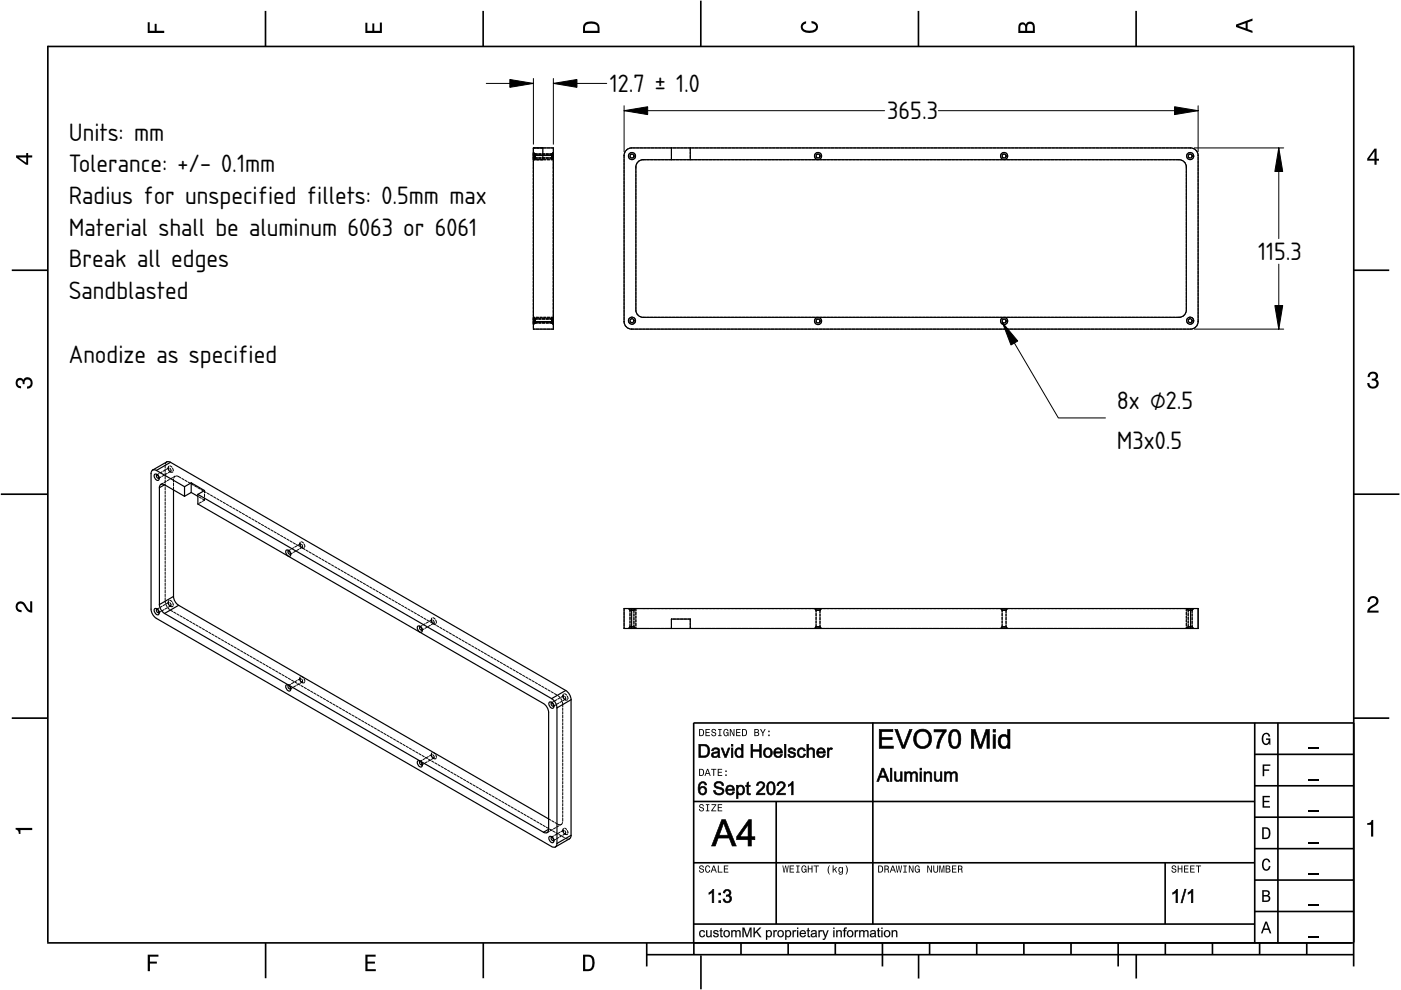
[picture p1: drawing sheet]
<svg xmlns="http://www.w3.org/2000/svg" width="297mm" height="210mm" viewBox="0 0 297 210" stroke-linecap="round" stroke-linejoin="round" font-family="sans-serif">
<defs><g id="words">
<g font-size="5">
<text x="129.3" y="19.6">12.7 ± 1.0</text>
<text x="14.6" y="29.8">Units: mm</text>
<text x="188.1" y="25.3">365.3</text>
<text x="14.6" y="36.6">Tolerance: +/- 0.1mm</text>
<text x="14.6" y="43.3">Radius for unspecified fillets: 0.5mm max</text>
<text x="14.6" y="50">Material shall be aluminum 6063 or 6061</text>
<text x="14.6" y="56.7">Break all edges</text>
<text x="266.7" y="55.2">115.3</text>
<text x="14.6" y="63.4">Sandblasted</text>
<text x="14.6" y="76.9">Anodize as specified</text>
<text x="236.8" y="86.8">8x ⌀2.5</text>
<text x="236.8" y="95.2">M3x0.5</text>
</g>
</g></defs>
<g fill="none" stroke="#000" stroke-width=".35">
<path d="M10.1 9.7v190.1M10.1 9.9h277M56.3 2.3v7.5M102.4 2.3v7.5M148.6 .1v9.8M194.7 2.3v7.5M240.9 2.3v7.5M287 9.7v195.2M2.5 57.3h7.5M287.1 57.3h7.4M.2 104.8h10M287 104.8h9.7"/>
<path d="M2.5 152.3h7.5M147 153.3h140.1M147.1 153.3v49.1M185.1 153.2v42.8M266 159.9h21M266 153.3v46.7M270.9 153.3v46.7M287.1 152.3h7.4M147 169.9h119M164.6 169.9v26M266 179.9h21M266 173.3h21"/>
<path d="M266 166.6h21M10 199.9h277.1M56.3 199.9v7.5M102.5 199.9v7.5M137.1 199.9v5M147 195.9h119M147 182.9h119M157.1 199.9v2.5M167.1 199.9v2.5M177.1 199.9v2.5M187.1 199.9v5M197.1 199.9v2.5"/>
<path d="M207.1 199.9v2.5M217.1 199.9v2.5M227.1 199.9v2.5M237.1 199.9v5M247 182.9v13M247.1 199.9v2.5M257.1 199.9v2.5M266 193.3h21M266 186.6h21M267.1 199.9v2.5M277.1 199.9v2.5M137.1 202.4h150"/>
<path d="M148.6 202.6v7.2M194.8 202.4v5.1M240.9 202.4v5.1"/>
</g>
<g fill="#000">
<path d="M31.3 4.7h.4v1.8h1.1v-1.4h.4v1.4h1.6v.5h-3.5z" fill-rule="evenodd"/>
<path d="M77.5 4.8h.4v1.7h1v-1.5h.5v1.5h1.1v-1.7h.5v2.2h-3.5z" fill-rule="evenodd"/>
<path d="M124.1 4.9a2.19 2.19 0 0 0-.5 2.1h3.5v-1.2a1.42 1.42 0 0 0-1.7-1.3zM124.3 5.2a2.14 2.14 0 0 1 2.3 .3l.1 1h-2.7l.1-1z" fill-rule="evenodd"/>
<path d="M170.1 4.9l.8-.4v.5a.7 .7 0 0 0-.7 .5 .7 .7 0 0 0 .3 .8 1.69 1.69 0 0 0 2.5-.6 .9 .9 0 0 0-.9-.8v-.5a1.24 1.24 0 0 1 1.3 1.1 1.24 1.24 0 0 1-1 1.4 2.22 2.22 0 0 1-2.5-.7l-.1-.5z" fill-rule="evenodd"/>
<path d="M216.1 5l-.2 .8v1.2h3.5v-1.3a.98 .98 0 0 0-.7-1.1 .98 .98 0 0 0-1.2 .6 .84 .84 0 0 0-1.4-.2zM216.4 5.3a.54 .54 0 0 1 .7-.1 .54 .54 0 0 1 .3 .6v.7h-1.1zM217.9 5.2a.62 .62 0 0 1 .7-.1 .62 .62 0 0 1 .4 .6v.8h-1.2z" fill-rule="evenodd"/>
<path d="M262.1 5.2v.5l3.5 1.3v-.5l-1.1-.3v-1.4l1.1-.4v-.5zM262.6 5.5l1.5-.6v1.1z" fill-rule="evenodd"/>
<path d="M3.4 32.9v.5l2.1 1.5h.5v-1.5h.8v-.5h-.8v-.5h-.4v.5zM4 33.4h1.6v1.1z" fill-rule="evenodd"/>
<path d="M291.4 31.5l-1.5 2.1v.5h1.5v.8h.5v-.8h.5v-.4h-.5v-2.2zM291.4 32.1v1.6h-1.1z" fill-rule="evenodd"/>
<path d="M3.6 80.4a.86 .86 0 0 1 1.4 .1 1.06 1.06 0 0 1 1.2-.5 1.06 1.06 0 0 1 .7 1.2 1.1 1.1 0 0 1-1.2 1.2v-.4a.71 .71 0 0 0 .8-1 .71 .71 0 0 0-1.3-.1v.6h-.4a.61 .61 0 0 0-.3-.8 .61 .61 0 0 0-.8 .2 .61 .61 0 0 0 .2 .8l.6 .2v.4a1.15 1.15 0 0 1-1.2-.6 1.15 1.15 0 0 1 .3-1.3z" fill-rule="evenodd"/>
<path d="M290.3 79.1a1.08 1.08 0 0 1 1.3-.2 1.08 1.08 0 0 1 .5 1.3l-.4 .2a1.06 1.06 0 0 1 .6 1.3 1.06 1.06 0 0 1-1.2 .7 1.1 1.1 0 0 1-1.2-1.2h.4a.71 .71 0 0 0 1 .8 .71 .71 0 0 0 .1-1.3h-.6v-.4a.61 .61 0 0 0 .8-.3 .61 .61 0 0 0-.2-.8 .61 .61 0 0 0-.8 .2l-.2 .5h-.4z" fill-rule="evenodd"/>
<path d="M3.6 127.8a1.22 1.22 0 0 1 2 .7l.4 .6 .4 .3v-1.9h.4v2.4a1.8 1.8 0 0 1-1.7-1.4 .71 .71 0 0 0-.9-.5 .71 .71 0 0 0-.5 .8 .71 .71 0 0 0 .9 .6v.4a1.18 1.18 0 0 1-1.2-.6 1.18 1.18 0 0 1 .2-1.4z" fill-rule="evenodd"/>
<path d="M290.3 126.7a1.18 1.18 0 0 1 1.9 .3 1.18 1.18 0 0 1-1 1.7l-.5 .3-.3 .5h1.9v.4h-2.4a1.8 1.8 0 0 1 1.4-1.7 .71 .71 0 0 0 .5-.9 .71 .71 0 0 0-.9-.5 .71 .71 0 0 0-.5 .8h-.4z" fill-rule="evenodd"/>
<path d="M148.2 154.6v1.5h.5a.77 .77 0 0 0 .6-.8 .77 .77 0 0 0-.6-.7zM148.4 154.8a.58 .58 0 0 1 .7 .5 .58 .58 0 0 1-.7 .6zM149.6 154.6v1.5h.9v-.2h-.7v-.5h.6v-.2h-.6v-.4h.7v-.2zM151 154.7a.53 .53 0 0 0 0 .6 .53 .53 0 0 0 .6 .2 .32 .32 0 0 1-.3 .5 .32 .32 0 0 1-.3-.4h-.2a.5 .5 0 0 0 .7 .5 .5 .5 0 0 0 .1-.8l-.4-.1a.28 .28 0 0 1-.1-.4 .28 .28 0 0 1 .4-.1 .28 .28 0 0 1 .1 .3h.2a.51 .51 0 0 0-.3-.4 .51 .51 0 0 0-.5 .1zM152.3 154.6v.2h.2v1.1h-.2v.2h.7v-.2h-.3v-1.1h.3v-.2zM153.5 154.7a.81 .81 0 0 0 .5 1.4l.3-.2 .2 .2v-.8h-.6v.1h.4l-.2 .5a.6 .6 0 0 1-.5-.6 .6 .6 0 0 1 .4-.6l.2 .3h.2l-.1-.3a.53 .53 0 0 0-.8 0zM154.7 154.6v1.5h.2v-1.3l.6 1.3h.2v-1.5h-.2v1.2l-.5-1.2zM156.1 154.6v1.5h.9v-.2h-.7v-.5h.6v-.2h-.6v-.4h.7v-.2zM157.3 154.6v1.5h.5a.77 .77 0 0 0 .6-.8 .77 .77 0 0 0-.6-.7zM157.5 154.8a.58 .58 0 0 1 .7 .5 .58 .58 0 0 1-.7 .6zM159.9 154.6v1.5h.6a.42 .42 0 0 0 .5-.3 .42 .42 0 0 0-.3-.5l.2-.2-.1-.4zM160.1 154.8h.3a.23 .23 0 0 1 .3 .2 .23 .23 0 0 1-.3 .2h-.3zM160.1 155.4h.4a.26 .26 0 0 1 .3 .2 .26 .26 0 0 1-.3 .3h-.4zM161.1 154.6l.5 .9v.6h.2v-.6l.5-.9h-.2l-.4 .7-.3-.7zM162.9 155.8v.3h.3v-.3zM162.9 154.9v.3h.3v-.3z" fill-rule="evenodd"/>
<path d="M267.8 155.7a.85 .85 0 0 1 .9-.3 .85 .85 0 0 1 .6 .8h-.3l-.1-.3a.49 .49 0 0 0-.4-.3 .49 .49 0 0 0-.5 .3 1.2 1.2 0 0 0 .4 1.8 .66 .66 0 0 0 .6-.8h-.6v-.3h.9v1.3h-.1l-.1-.3-.3 .3a.85 .85 0 0 1-1.2-.7v-1.1z" fill-rule="evenodd"/>
<path d="M3.3 175.5h3.5v.5h-2.5v.8h-.3a.77 .77 0 0 0-.7-.9z" fill-rule="evenodd"/>
<path d="M148.4 170.6a.53 .53 0 0 0 0 .6 .53 .53 0 0 0 .6 .2 .32 .32 0 0 1-.3 .5 .32 .32 0 0 1-.3-.4h-.2a.5 .5 0 0 0 .7 .6 .5 .5 0 0 0 .1-.9l-.4-.1a.28 .28 0 0 1-.1-.4 .28 .28 0 0 1 .4-.1 .28 .28 0 0 1 .1 .4h.2a.51 .51 0 0 0-.3-.5 .51 .51 0 0 0-.5 .1zM149.7 170.5v.2h.2v1.1h-.2v.2h.7v-.2h-.3v-1.1h.3v-.2zM150.8 170.5v.2h.8l-.8 1.3h1.1v-.2h-.9l.9-1.3zM152.2 170.5v1.5h.9v-.2h-.7v-.5h.6v-.2h-.6v-.4h.7v-.2z" fill-rule="evenodd"/>
<path d="M148.2 163v1.5h.5a.77 .77 0 0 0 .6-.7 .77 .77 0 0 0-.6-.8zM148.4 163.2a.57 .57 0 0 1 .7 .6 .57 .57 0 0 1-.7 .5zM149.9 163l-.5 1.5h.2l.1-.4h.6l.2 .4h.2l-.6-1.5zM150 163.2l.3 .7h-.5zM150.8 163v.2h.4v1.3h.2v-1.3h.5v-.2zM152.2 163v1.5h.9v-.2h-.7v-.5h.6v-.2h-.6v-.4h.7v-.2zM153.8 164.2v.3h.3v-.3zM153.8 163.4v.3h.3v-.3z" fill-rule="evenodd"/>
<path d="M267.7 168.7h1.5v.3h-1.2v.8h1.1v.3h-1.1v.8h1.3v.3h-1.6z" fill-rule="evenodd"/>
<path d="M267.7 162.1h1.6v.3h-1.3v.7h1.1v.3h-1.1v1.2h-.3z" fill-rule="evenodd"/>
<path d="M267.6 175.4v2.5h.8a1.37 1.37 0 0 0 .7-2.2 1.56 1.56 0 0 0-1.5-.3zM267.9 175.7a.98 .98 0 0 1 1.2 .7 .98 .98 0 0 1-.7 1.2h-.5z" fill-rule="evenodd"/>
<path d="M289.9 174.5a.77 .77 0 0 0 .9-.6h.4v3.5h-.5v-2.5h-.8z" fill-rule="evenodd"/>
<path d="M148.4 183.6a.53 .53 0 0 0 0 .6 .53 .53 0 0 0 .6 .2 .32 .32 0 0 1-.3 .5 .32 .32 0 0 1-.3-.4h-.2a.5 .5 0 0 0 .7 .6 .5 .5 0 0 0 .1-.9l-.4-.1a.28 .28 0 0 1-.1-.4 .28 .28 0 0 1 .4-.1 .28 .28 0 0 1 .1 .4h.2a.51 .51 0 0 0-.3-.5 .51 .51 0 0 0-.5 .1zM149.6 183.7l-.1 .2a.67 .67 0 0 0 .1 .9 .67 .67 0 0 0 .8 .1l.2-.4h-.2l-.2 .3a.6 .6 0 0 1-.5-.5 .6 .6 0 0 1 .4-.6l.3 .3h.2l-.2-.4a.5 .5 0 0 0-.8 .1zM151.2 183.5l-.5 1.5h.2l.1-.4h.6l.2 .4h.2l-.6-1.5zM151.3 183.7l.3 .7h-.5zM152.2 183.5v1.5h1v-.2h-.8v-1.3zM153.5 183.5v1.5h.9v-.2h-.7v-.5h.6v-.2h-.6v-.4h.7v-.2z" fill-rule="evenodd"/>
<path d="M165.9 183.5l.3 1.5h.1l.3-1.3 .2 1.3h.2l.2-1.5h-.1l-.2 1.3-.2-1.3h-.2l-.2 1.3-.2-1.3zM167.4 183.5v1.5h1v-.2h-.8v-.5h.7v-.2h-.7v-.4h.7v-.2zM168.8 183.5v.2h.3v1.1h-.3v.2h.7v-.2h-.2v-1.1h.2v-.2zM170.1 183.7a.82 .82 0 0 0 .5 1.3l.3-.2 .1 .2v-.8h-.5v.2h.3l-.2 .4a.6 .6 0 0 1-.5-.5 .6 .6 0 0 1 .5-.6l.2 .3h.2l-.2-.4a.53 .53 0 0 0-.7 .1zM171.3 183.5v1.5h.2v-.7h.6v.7h.2v-1.5h-.2v.6h-.6v-.6zM172.5 183.5v.2h.5v1.3h.2v-1.3h.4v-.2zM175.8 183.5a1.35 1.35 0 0 0 .2 1.9 1.84 1.84 0 0 1 0-1.9zM176.5 183.5v1.5h.2v-.4l.2-.2 .4 .6h.2l-.4-.7 .4-.5h-.2l-.6 .6v-.9zM177.9 184a.59 .59 0 0 0-.2 .7 .59 .59 0 0 0 .7 .3l.1-.2a.31 .31 0 0 1-.1 .5 .31 .31 0 0 1-.4-.2h-.2a.47 .47 0 0 0 .5 .4 .47 .47 0 0 0 .4-.5v-1.2h-.2v.2l-.3-.2zM178 184.1l.1-.1a.42 .42 0 0 1 .4 .4 .42 .42 0 0 1-.4 .5l-.1-.3zM179.3 183.5a1.85 1.85 0 0 1 0 1.9 1.22 1.22 0 0 0 0-1.9z" fill-rule="evenodd"/>
<path d="M186.2 183.5v1.5h.5a.77 .77 0 0 0 .6-.7 .77 .77 0 0 0-.6-.8zM186.4 183.7a.58 .58 0 0 1 .6 .6 .58 .58 0 0 1-.6 .5zM187.5 183.5v1.5h.2v-.6a.45 .45 0 0 1 .5 .1 .45 .45 0 0 1 .1 .5h.2l-.2-.7a.42 .42 0 0 0 .1-.5 .42 .42 0 0 0-.4-.3zM187.7 183.7h.2a.26 .26 0 0 1 .4 .3 .26 .26 0 0 1-.4 .2h-.2zM189.2 183.5l-.6 1.5h.2l.2-.4h.6l.1 .4h.2l-.5-1.5zM189.3 183.7l.2 .7h-.4zM189.9 183.5l.3 1.5h.2l.2-1.3 .2 1.3h.2l.3-1.5h-.2l-.2 1.3-.2-1.3h-.2l-.2 1.3-.2-1.3zM191.5 183.5v.2h.3v1.1h-.3v.2h.8v-.2h-.3v-1.1h.3v-.2zM192.7 183.5v1.5h.2v-1.2l.5 1.2h.3v-1.5h-.2v1.2l-.6-1.2zM194.1 183.7a.81 .81 0 0 0 .5 1.3l.3-.2 .1 .2v-.8h-.5v.2h.3l-.2 .4a.6 .6 0 0 1-.5-.5 .6 .6 0 0 1 .5-.6l.2 .3h.2l-.2-.4a.53 .53 0 0 0-.7 .1zM196.6 183.5v1.5h.2v-1.2l.6 1.2h.2v-1.5h-.2v1.2l-.6-1.2zM197.9 183.5v.9a.52 .52 0 0 0 .5 .6 .52 .52 0 0 0 .5-.6v-.9h-.2v.9a.33 .33 0 0 1-.3 .5 .33 .33 0 0 1-.3-.5v-.9zM199.2 183.5v1.5h.1v-1.4l.3 1.4h.2l.3-1.4v1.4h.1v-1.5h-.2l-.3 1.3-.3-1.3zM200.5 183.5v1.5h.6a.42 .42 0 0 0 .4-.3 .42 .42 0 0 0-.2-.5l.2-.2-.1-.4zM200.7 183.7h.3a.23 .23 0 0 1 .3 .2 .23 .23 0 0 1-.3 .2h-.3zM200.7 184.3h.3a.26 .26 0 0 1 .3 .3 .26 .26 0 0 1-.3 .2h-.3zM201.8 183.5v1.5h1v-.2h-.8v-.5h.7v-.2h-.7v-.4h.8v-.2zM203.1 183.5v1.5h.2v-.6a.45 .45 0 0 1 .5 .1 .45 .45 0 0 1 .1 .5h.2l-.2-.7a.42 .42 0 0 0 .1-.5 .42 .42 0 0 0-.4-.3zM203.3 183.7h.3a.26 .26 0 0 1 .3 .3 .26 .26 0 0 1-.4 .2h-.2z" fill-rule="evenodd"/>
<path d="M248.5 183.6a.53 .53 0 0 0 0 .6 .53 .53 0 0 0 .6 .2 .32 .32 0 0 1-.2 .5 .32 .32 0 0 1-.3-.4h-.2a.5 .5 0 0 0 .6 .6 .5 .5 0 0 0 .2-.9l-.4-.1a.28 .28 0 0 1-.1-.4 .28 .28 0 0 1 .3-.1 .28 .28 0 0 1 .2 .4h.2a.51 .51 0 0 0-.3-.5 .51 .51 0 0 0-.6 .1zM249.7 183.5v1.5h.2v-.7h.6v.7h.2v-1.5h-.2v.6h-.6v-.6zM251 183.5v1.5h1v-.2h-.8v-.5h.7v-.2h-.7v-.4h.8v-.2zM252.3 183.5v1.5h1v-.2h-.8v-.5h.7v-.2h-.7v-.4h.8v-.2zM253.5 183.5v.2h.5v1.3h.2v-1.3h.5v-.2z" fill-rule="evenodd"/>
<path d="M268.3 195.4l-1 2.5h.4l.2-.7h1l.3 .7h.3l-.9-2.5zM268.4 195.8l.4 1.1h-.7z" fill-rule="evenodd"/>
<path d="M267.6 188.7v2.5h1a.7 .7 0 0 0 .7-.5 .7 .7 0 0 0-.4-.8 .61 .61 0 0 0 .3-.8 .61 .61 0 0 0-.7-.4zM267.9 189h.6a.38 .38 0 0 1 .4 .4 .38 .38 0 0 1-.5 .4h-.5zM267.9 190.1h.6a.44 .44 0 0 1 .5 .4 .44 .44 0 0 1-.5 .4h-.6z" fill-rule="evenodd"/>
<path d="M267.8 182.3a.85 .85 0 0 1 .9-.3 .85 .85 0 0 1 .6 .8h-.3l-.1-.2a.47 .47 0 0 0-.4-.3 .47 .47 0 0 0-.4 .3 1.21 1.21 0 0 0 .4 1.7 .64 .64 0 0 0 .5-.7h.4a.89 .89 0 0 1-.8 1 .89 .89 0 0 1-1-.7v-1.1z" fill-rule="evenodd"/>
<path d="M31.3 202.4h2.3v.4h-1.8v1.1h1.5v.4h-1.5v1.6h-.5z" fill-rule="evenodd"/>
<path d="M77.5 202.4h2.1v.4h-1.7v1.1h1.6v.4h-1.6v1.2h1.8v.4h-2.2z" fill-rule="evenodd"/>
<path d="M123.6 202.4v3.5h1.2a1.42 1.42 0 0 0 1.3-1.7 1.38 1.38 0 0 0-1.3-1.8zM124.1 202.8l1 .1a1.89 1.89 0 0 1 0 2.5l-1 .1z" fill-rule="evenodd"/>
</g>
<path d="M277.3 158.6h2.2M277.3 178.6h2.2M277.3 172h2.2M277.3 165.3h2.2M277.3 198.6h2.2M277.3 192h2.2M277.3 185.3h2.2" fill="none" stroke="#000" stroke-width=".25"/>
<g fill="#000">
<path d="M186.3 154.6h3.1v.6l-2.5-.1v1.3l2.3-.1v.6l-2.3-.1v1.4l2.6-.1v.6h-3.2zM186.4 154.7v4h3v-.5l-2.5 .1v-1.5h2.3v-.4h-2.3v-1.3h2.4v-.4zM189.6 154.6h.7l1.2 3.6 1.3-3.6h.7l-1.6 4.1h-.7zM189.7 154.7l1.6 4h.5l1.6-4h-.6l-1.3 3.8-1.2-3.8zM194.2 155.1a2.1 2.1 0 0 1 3.3 .7 2.1 2.1 0 0 1-1.6 3 2.16 2.16 0 0 1-2.1-1.3 2.16 2.16 0 0 1 .4-2.4zM194.3 155.2a1.99 1.99 0 0 0-.3 2.6 1.99 1.99 0 0 0 2.5 .6 1.98 1.98 0 0 0 .7-2.8 1.98 1.98 0 0 0-2.9-.4zM194.7 155.5a1.58 1.58 0 0 0-.4 1.7 1.58 1.58 0 0 0 1.6 1 1.6 1.6 0 0 0 1-1.7 1.6 1.6 0 0 0-1.3-1.4zM194.6 155.4a1.5 1.5 0 0 1 1.9-.1 1.5 1.5 0 0 1 .5 1.7 1.47 1.47 0 0 1-1.8 1.3 1.47 1.47 0 0 1-1-2zM198 154.6h2.7v.5a7.1 7.1 0 0 0-1.6 3.6h-.6l.2-1.2 .5-1.3 .8-1h-2zM198 154.7v.5l2.1-.1-.9 1.5-.6 2.1h.5l.2-1.5a4.8 4.8 0 0 1 1.3-2.1v-.4zM201.6 154.8a1.4 1.4 0 0 1 1.6 0 1.4 1.4 0 0 1 .6 1.5 2.07 2.07 0 0 1-1.1 2.5 1.38 1.38 0 0 1-1.6-1.6 2.73 2.73 0 0 1 .5-2.4zM201.7 154.9a3.4 3.4 0 0 0-.2 3.4 1.3 1.3 0 0 0 1.6 .2 1.3 1.3 0 0 0 .5-1.5 2.01 2.01 0 0 0-.8-2.2l-.6-.1zM201.9 155.3a3.7 3.7 0 0 0 .1 2.8 .78 .78 0 0 0 .9-.1 .78 .78 0 0 0 .2-.9v-.9a.79 .79 0 0 0-.2-.8 .79 .79 0 0 0-.8-.2zM202 155.1a.91 .91 0 0 1 1 .1 .91 .91 0 0 1 .3 1v.9a.87 .87 0 0 1-.4 1.1 .87 .87 0 0 1-1.1-.2 3.1 3.1 0 0 1 .2-2.9zM205.9 154.6h.9l1.1 3.5 1.1-3.5h.8v4.1h-.6v-3.4h.1l-1.2 3.4h-.5l-1.1-3.4v3.4h-.6zM205.9 154.7v4h.6l-.1-3.4 .1-.1 1.1 3.5h.5l1.1-3.4h.1v3.4h.5v-4h-.7l-1.2 3.6-1.2-3.6zM210.5 154.6h.6v.7h-.6zM210.6 154.7v.5h.4v-.5zM210.5 155.7h.6v3h-.6zM210.6 155.8v2.9h.4v-2.9zM212 156a1.04 1.04 0 0 1 1.6 .1v-1.5h.6v4.1h-.6l.1-.4a1.06 1.06 0 0 1-1.9-.1 1.99 1.99 0 0 1 .2-2.2zM212.1 156.1a1.48 1.48 0 0 0-.4 1.6 1.48 1.48 0 0 0 1.5 .9l.5-.5v.6h.4v-4h-.5l.1 1.6a1.02 1.02 0 0 0-1.6-.2zM212.4 156.4a1.19 1.19 0 0 0 .5 1.9 1.12 1.12 0 0 0 .7-1.1 1.12 1.12 0 0 0-.7-1zM212.3 156.3a.88 .88 0 0 1 1.1-.1 .88 .88 0 0 1 .3 1.1 .89 .89 0 0 1-.8 1.1 .89 .89 0 0 1-.8-1.2z"/>
<path d="M186.4 154.7h2.9v.4h-2.4v1.3h2.3v.4h-2.3v1.4h2.5v.5h-3zM189.7 154.7h.6l1.2 3.5 1.3-3.5h.6l-1.6 4h-.5zM194.2 155.2a2.03 2.03 0 0 1 3.2 .7 2.03 2.03 0 0 1-1.5 2.8 2.08 2.08 0 0 1-2.1-1.2 2.08 2.08 0 0 1 .4-2.3zM194.6 155.4a1.65 1.65 0 0 0-.3 1.9 1.65 1.65 0 0 0 1.6 .9 1.66 1.66 0 0 0 1.1-1.7 1.66 1.66 0 0 0-1.4-1.5zM198 154.7h2.6v.4l-1.1 1.8-.4 1.8h-.5l.2-1.2 .5-1.3 .7-1h-2zM201.7 154.9a1.33 1.33 0 0 1 1.5 0 1.33 1.33 0 0 1 .5 1.4 2.01 2.01 0 0 1-1 2.4 1.31 1.31 0 0 1-1.6-1.5 2.68 2.68 0 0 1 .6-2.3zM202 155.2a3 3 0 0 0 0 3 .84 .84 0 0 0 1-.1 .84 .84 0 0 0 .2-1v-.9a.85 .85 0 0 0-.2-.9 .85 .85 0 0 0-1-.1zM205.9 154.7h.8l1.2 3.4 1.2-3.4h.7v4h-.5v-3.4l-1.2 3.4h-.5l-1.1-3.4v3.4h-.6zM210.6 154.7h.4v.5h-.4zM210.6 155.8h.4v2.9h-.4zM212 156a1.07 1.07 0 0 1 1.6 .1v-1.4h.5v4h-.4v-.4a1.25 1.25 0 0 1-1.6 .2 1.25 1.25 0 0 1-.5-1.6zM212.3 156.4a1.25 1.25 0 0 0 .6 1.9 1.18 1.18 0 0 0 .8-1.1 1.18 1.18 0 0 0-.8-1.1z"/>
<path d="M148.1 157.7l1.4 .1 .5 .3a1.35 1.35 0 0 1 .5 1.5 1.2 1.2 0 0 1-1.3 1.1h-1.1zM148.2 157.8v2.8l1-.1a1.41 1.41 0 0 0 1.2-.9 1.41 1.41 0 0 0-.4-1.5l-.5-.2zM148.5 158.1v2.2l.6-.1a1.06 1.06 0 0 0 .9-.8 1.06 1.06 0 0 0-.4-1.1zM148.5 158.1h.8a1.17 1.17 0 0 1 .9 1.1 1.17 1.17 0 0 1-.9 1.1h-.8zM151 158.8a.91 .91 0 0 1 1-.4 .91 .91 0 0 1 .6 .9l.2 1.4h-.5v-.3a.73 .73 0 0 1-1.2 .2 .73 .73 0 0 1 .1-1.1l1-.2a.52 .52 0 0 0-.5-.4 .52 .52 0 0 0-.5 .4l-.4-.1zM151.1 158.9l-.2 .3h.3a.51 .51 0 0 1 .4-.4 .51 .51 0 0 1 .5 .1l.2 .5-1 .1a.56 .56 0 0 0-.4 .5 .56 .56 0 0 0 .4 .6l.6-.1 .4-.3v.4h.4l-.2-.4 .1-1.2a.99 .99 0 0 0-1.5-.1zM151.3 159.9v.1a.49 .49 0 0 0 .4 .3 .49 .49 0 0 0 .5-.2v-.5zM151.3 159.8l.9-.3a.58 .58 0 0 1-.3 .9 .58 .58 0 0 1-.8-.4zM152.8 158.5h.5l.5 1.7 .6-1.7h.4l-.8 2.2h-.4zM152.9 158.6l.8 2h.3l.8-2h-.4l-.6 1.8-.5-1.8zM155 157.7h.5v.6h-.5zM155.1 157.8v.4h.3v-.4zM155 158.5h.5v2.2h-.5zM155.1 158.6v2h.3v-2zM156 158.7a.73 .73 0 0 1 1.2 .1l-.1-1.1h.5v3h-.4v-.4a.74 .74 0 0 1-1.3 0 1.41 1.41 0 0 1 .1-1.6zM156.1 158.8a.97 .97 0 0 0-.2 1.2 .97 .97 0 0 0 1.1 .5l.3-.4-.1 .5h.3v-2.8h-.3l.1 1.2a.7 .7 0 0 0-1.2-.2zM156.3 159a.73 .73 0 0 0-.1 .8 .73 .73 0 0 0 .7 .5 .73 .73 0 0 0 .3-.8 .73 .73 0 0 0-.7-.6zM156.2 159a.69 .69 0 0 1 1 0 .69 .69 0 0 1 .1 .9 .62 .62 0 0 1-.8 .5 .62 .62 0 0 1-.4-.8zM159.2 157.7h.5v1.3h1.3v-1.3h.5v3h-.5v-1.4h-1.4l.1 1.4h-.5zM159.2 157.8v2.8h.4l-.1-1.4h1.6l-.1 1.4h.4v-2.8h-.4l.1 1.2h-1.6l.1-1.2zM162.1 158.7a1.08 1.08 0 0 1 1.5 .2 1.08 1.08 0 0 1-.2 1.5 1.08 1.08 0 0 1-1.5-.2l-.1-.9zM162.2 158.8a1.03 1.03 0 0 0-.2 1.3 1.03 1.03 0 0 0 1.3 .4 1.01 1.01 0 0 0 .3-1.4 1.01 1.01 0 0 0-1.4-.3zM162.4 159.1a.66 .66 0 0 0-.1 .8 .66 .66 0 0 0 .9 .2 .66 .66 0 0 0 .1-.9 .66 .66 0 0 0-.9-.1zM162.3 159a.8 .8 0 0 1 1.2 .4 .8 .8 0 0 1-.7 1 .87 .87 0 0 1-.5-1.4zM164.2 158.8a.98 .98 0 0 1 1.3-.2 .98 .98 0 0 1 .4 1.1h-1.4a.55 .55 0 0 0 .4 .6 .55 .55 0 0 0 .6-.4h.4a.94 .94 0 0 1-.8 .9 .94 .94 0 0 1-1-.6l-.1-.9zM164.3 158.9a.98 .98 0 0 0 0 1.4 .98 .98 0 0 0 1.4 0l.2-.3h-.4a.6 .6 0 0 1-.7 .4 .6 .6 0 0 1-.4-.8l1.5 .1a1.17 1.17 0 0 0-.9-1.1zM164.6 159l-.2 .4h1.1a.57 .57 0 0 0-.9-.4zM164.5 158.9l.5-.1 .3 .1 .3 .6h-1.3zM166.2 157.7h.5v3h-.5zM166.3 157.8v2.8h.3v-2.8zM167.2 158.7l.2-.1a.8 .8 0 0 1 1.3 .6h-.4a.41 .41 0 0 0-.4-.3 .41 .41 0 0 0-.4 .3l.4 .2a.7 .7 0 0 1 .9 .6 .7 .7 0 0 1-.9 .7 .71 .71 0 0 1-.9-.8h.4a.5 .5 0 0 0 .4 .4 .5 .5 0 0 0 .5-.3v-.1h-.2a.94 .94 0 0 1-1-.9zM167.3 158.8a.58 .58 0 0 0 0 .7 .58 .58 0 0 0 .6 .2l.3 .1a.33 .33 0 0 1 .2 .3 .33 .33 0 0 1-.3 .3h-.2a.44 .44 0 0 1-.5-.5l-.4 .1a.82 .82 0 0 0 .9 .6 .82 .82 0 0 0 .7-.7l-.2-.3-1-.4a.45 .45 0 0 1 .4-.5 .45 .45 0 0 1 .5 .4h.3a.88 .88 0 0 0-1.3-.3zM169.3 158.7a.85 .85 0 0 1 .9-.2 .85 .85 0 0 1 .6 .7l-.4 .1a.52 .52 0 0 0-.6-.4 .52 .52 0 0 0-.4 .7 .5 .5 0 0 0 .4 .7 .5 .5 0 0 0 .6-.5h.4a.96 .96 0 0 1-1.2 .9 .96 .96 0 0 1-.6-1.3zM169.4 158.8a.95 .95 0 0 0-.2 1.4 .95 .95 0 0 0 1.4 .1l.2-.4h-.4a.6 .6 0 0 1-.7 .5 .6 .6 0 0 1-.4-.8 .59 .59 0 0 1 .4-.8 .59 .59 0 0 1 .7 .4h.4a.86 .86 0 0 0-1.4-.4zM171 157.7h.5l-.1 1.1a.75 .75 0 0 1 .9-.3 .75 .75 0 0 1 .5 .8v1.4h-.5v-1.4a.43 .43 0 0 0-.5-.4 .43 .43 0 0 0-.3 .6v1.2h-.5zM171.1 157.8v2.8h.3v-1.1a.56 .56 0 0 1 .4-.7 .56 .56 0 0 1 .6 .5v1.3h.3v-1.3a.68 .68 0 0 0-.6-.7 .68 .68 0 0 0-.7 .4v-1.2zM173.3 158.8a.98 .98 0 0 1 1.3-.2 .98 .98 0 0 1 .4 1.1h-1.5a.55 .55 0 0 0 .5 .6 .55 .55 0 0 0 .6-.4h.4a.94 .94 0 0 1-.8 .9 .94 .94 0 0 1-1-.6l-.1-.9zM173.4 158.9a.98 .98 0 0 0 0 1.4 .98 .98 0 0 0 1.4 0l.2-.3h-.4a.6 .6 0 0 1-.7 .4 .6 .6 0 0 1-.4-.8l1.5 .1a1.17 1.17 0 0 0-.9-1.1zM173.7 159l-.2 .4h1.1a.57 .57 0 0 0-.9-.4zM173.6 158.9l.5-.1 .3 .1 .3 .6h-1.3zM175.3 158.5h.5l-.1 .4a.47 .47 0 0 1 .4-.4 .47 .47 0 0 1 .5 .2l-.2 .4-.3-.1-.3 .1v1.6h-.5zM175.4 158.6v2h.3v-1.1a.47 .47 0 0 1 .1-.5 .47 .47 0 0 1 .6 0l.1-.4h-.4l-.3 .3h-.2l.1-.3z"/>
<path d="M148.2 157.8h.9a1.44 1.44 0 0 1 1.4 1.1 1.44 1.44 0 0 1-.7 1.6l-1.6 .1zM148.5 158.1v2.2h.6a1.07 1.07 0 0 0 1-1.1 1.07 1.07 0 0 0-1-1.1zM151 158.8a.87 .87 0 0 1 1-.3 .87 .87 0 0 1 .6 .8l.1 1.3h-.4v-.2a.74 .74 0 0 1-1 .3 .74 .74 0 0 1-.4-.9l.4-.3 .9-.2a.51 .51 0 0 0-.4-.5 .51 .51 0 0 0-.6 .4h-.3zM151.3 159.8a.36 .36 0 0 0 0 .5 .36 .36 0 0 0 .5 .1l.4-.3v-.5zM152.9 158.6h.4l.5 1.6 .6-1.6h.4l-.8 2h-.3zM155.1 157.8h.3v.4h-.3zM155.1 158.6h.3v2h-.3zM156.1 158.8a.76 .76 0 0 1 1.1 0v-1h.3v2.8h-.3v-.3a.91 .91 0 0 1-1.2 .1 .91 .91 0 0 1-.2-1.2zM156.3 159a.75 .75 0 0 0-.2 .9 .75 .75 0 0 0 .9 .4 .76 .76 0 0 0 .3-.9 .76 .76 0 0 0-.9-.5zM159.2 157.8h.4v1.2h1.4v-1.2h.4v2.8h-.4v-1.3h-1.4v1.3h-.4zM162.2 158.8a1.01 1.01 0 0 1 1.4 .2 1.01 1.01 0 0 1-.2 1.4 1.01 1.01 0 0 1-1.4-.2l-.1-.9zM162.4 159a.75 .75 0 0 0-.2 .9 .75 .75 0 0 0 .9 .4 .73 .73 0 0 0 .3-1 .73 .73 0 0 0-1-.3zM164.3 158.8a.94 .94 0 0 1 1.1-.2 .94 .94 0 0 1 .5 1.1h-1.5a.59 .59 0 0 0 .4 .6 .59 .59 0 0 0 .7-.3h.4a1 1 0 0 1-1.4 .5 1 1 0 0 1-.4-1.5zM164.6 159l-.2 .4h1.1a.56 .56 0 0 0-.3-.5 .56 .56 0 0 0-.6 .1zM166.3 157.8h.3v2.8h-.3zM167.2 158.8a.88 .88 0 0 1 1.4 .3h-.3a.4 .4 0 0 0-.4-.3 .4 .4 0 0 0-.4 .4l.2 .1a.86 .86 0 0 1 1 .9 .9 .9 0 0 1-.9 .4 .9 .9 0 0 1-.8-.6l.4-.1a.45 .45 0 0 0 .5 .5 .45 .45 0 0 0 .4-.5l-.2-.1a.89 .89 0 0 1-1-.8zM169.3 158.8a.86 .86 0 0 1 1.5 .4h-.4a.55 .55 0 0 0-.7-.3 .55 .55 0 0 0-.3 .7 .56 .56 0 0 0 .4 .7 .56 .56 0 0 0 .6-.4h.4a.94 .94 0 0 1-1.3 .7 .94 .94 0 0 1-.4-1.4zM171.1 157.8h.3v1a.72 .72 0 0 1 .9-.3 .72 .72 0 0 1 .4 .8v1.3h-.3v-1.3a.49 .49 0 0 0-.6-.4 .49 .49 0 0 0-.4 .6v1.1h-.3zM173.4 158.8a.94 .94 0 0 1 1.1-.2 .94 .94 0 0 1 .5 1.1h-1.5a.59 .59 0 0 0 .4 .6 .59 .59 0 0 0 .7-.3h.4a1 1 0 0 1-1.4 .5 1 1 0 0 1-.4-1.5zM173.7 159l-.2 .4h1.1a.56 .56 0 0 0-.3-.5 .56 .56 0 0 0-.6 .1zM175.4 158.6h.3v.3l.2-.3h.4h.2l-.1 .4a.45 .45 0 0 0-.5 0 .45 .45 0 0 0-.2 .5v1.1h-.3z"/>
<path d="M148.3 166a.84 .84 0 0 1 .9-.3 .84 .84 0 0 1 .6 .7h-.3a.58 .58 0 0 0-.8-.4 .58 .58 0 0 0-.3 .8v.3a.89 .89 0 0 1 1.4 .2 .89 .89 0 0 1-.8 1.3 1.24 1.24 0 0 1-1-1.8zM148.6 167.2a.63 .63 0 0 0 0 .9 .63 .63 0 0 0 .9-.1 .63 .63 0 0 0-.3-.9l-.4-.1zM151.6 165.9a1.1 1.1 0 0 1 1.8 .6h-.3a.66 .66 0 0 0-.7-.5 .66 .66 0 0 0-.6 .6l.4 .2a1.13 1.13 0 0 1 1.3 1.1 1.16 1.16 0 0 1-1.2 .7 1.16 1.16 0 0 1-1-1h.3a.76 .76 0 0 0 .8 .6 .76 .76 0 0 0 .7-.6l-.4-.3a1.04 1.04 0 0 1-1.2-1.2zM154.1 166.7a.94 .94 0 0 1 1.1-.1 .94 .94 0 0 1 .5 1h-1.5a.59 .59 0 0 0 .5 .7 .59 .59 0 0 0 .7-.4h.3a1 1 0 0 1-1.4 .5 1 1 0 0 1-.3-1.5zM154.4 166.9l-.2 .4h1.2a.56 .56 0 0 0-.4-.5 .56 .56 0 0 0-.6 .1zM156.1 166.5h.3v.3a.9 .9 0 0 1 1.3-.1 .9 .9 0 0 1 .1 1.2 .8 .8 0 0 1-.5 .6 .8 .8 0 0 1-.8-.2v1h-.4zM156.6 166.9a.73 .73 0 0 0-.2 .9 .73 .73 0 0 0 .9 .4 .75 .75 0 0 0 .3-.9 .75 .75 0 0 0-.9-.5zM158.4 166l.3-.2v.7h.4v.3h-.4v1.1l.1 .3h.3v.3a.51 .51 0 0 1-.6 0 .51 .51 0 0 1-.1-.6v-1.1h-.3v-.3h.3zM160.7 165.9a.91 .91 0 0 1 1.4 .2 .91 .91 0 0 1-.5 1.4l-.8 .7h1.4v.3h-1.9a3.2 3.2 0 0 1 1.4-1.6 .53 .53 0 0 0-.2-.9 .53 .53 0 0 0-.8 .6l-.3-.1zM162.9 165.9a1 1 0 0 1 1.2 .1 1 1 0 0 1 .3 1.1 1.02 1.02 0 0 1-.3 1.1 1.02 1.02 0 0 1-1.1 .2 2.13 2.13 0 0 1-.1-2.5zM163.2 166.1a1.89 1.89 0 0 0 .1 2.2h.3a1.73 1.73 0 0 0 0-2.3zM165 165.9a.91 .91 0 0 1 1.4 .2 .91 .91 0 0 1-.5 1.4l-.8 .7h1.4v.3h-1.8a3.2 3.2 0 0 1 1.3-1.6 .53 .53 0 0 0-.2-.9 .53 .53 0 0 0-.7 .6l-.4-.1zM167.1 166.4l.8-.7h.3v2.8h-.4v-2.2l-.7 .4z"/>
<path d="M148.3 166a.84 .84 0 0 1 .9-.4 .84 .84 0 0 1 .6 .9h-.4l-.1-.3a.57 .57 0 0 0-.7 0 .57 .57 0 0 0-.2 .6v.3a.9 .9 0 0 1 1.2-.3 .9 .9 0 0 1 .2 1.3 .98 .98 0 0 1-1.1 .5 .98 .98 0 0 1-.7-1v-1.1zM148.3 166a2.22 2.22 0 0 0 .2 2.4 .83 .83 0 0 0 1.3-.7 .83 .83 0 0 0-1.3-.7l-.2 .3a1.04 1.04 0 0 1 .4-1.2v-.1a.47 .47 0 0 1 .5 0 .47 .47 0 0 1 .3 .4h.3a.88 .88 0 0 0-1.5-.4zM148.5 167.7a.53 .53 0 0 0 1 0 .53 .53 0 0 0-1 0zM148.5 167.1a.64 .64 0 0 1 .9 .1 .64 .64 0 0 1 0 .9 .64 .64 0 0 1-.9 0l-.2-.5zM151.6 165.9a1.07 1.07 0 0 1 1.1-.3 1.07 1.07 0 0 1 .7 1h-.3a.64 .64 0 0 0-.6-.5 .64 .64 0 0 0-.7 .4l.6 .3a.96 .96 0 0 1 1.2 1 .96 .96 0 0 1-1.4 .8 .91 .91 0 0 1-.9-1l.3-.1a.75 .75 0 0 0 .7 .7 .75 .75 0 0 0 .8-.5l-1.3-.6a.67 .67 0 0 1-.2-1.2zM151.7 165.9a.73 .73 0 0 0-.1 .9 .73 .73 0 0 0 .7 .4l.5 .2a.46 .46 0 0 1 .4 .5 .46 .46 0 0 1-.5 .4 .78 .78 0 0 1-1.1-.7h-.3a1.12 1.12 0 0 0 1 .9 1.12 1.12 0 0 0 1.1-.8l-.4-.7-1.2-.3a.66 .66 0 0 1 .4-.8 .66 .66 0 0 1 .8 .3l.1 .3h.3a1.11 1.11 0 0 0-1.7-.6zM154.1 166.7a.98 .98 0 0 1 1.2-.2 .98 .98 0 0 1 .4 1.2l-1.4-.1a.55 .55 0 0 0 .4 .6 .55 .55 0 0 0 .7-.4h.3a.94 .94 0 0 1-.8 .9 .94 .94 0 0 1-1-.6l-.1-.9zM154.2 166.8a.98 .98 0 0 0-.1 1.4 .98 .98 0 0 0 1.4 0l.2-.3h-.3a.6 .6 0 0 1-.8 .4 .6 .6 0 0 1-.4-.8l1.5 .1a1.17 1.17 0 0 0-.9-1.1zM154.5 166.9l-.3 .4h1.2a.57 .57 0 0 0-.9-.4zM154.4 166.8l.4-.1 .3 .1 .3 .6h-1.2zM156.1 166.4h.4l-.1 .4a.82 .82 0 0 1 1-.4 .82 .82 0 0 1 .5 .9 .95 .95 0 0 1-.3 1.1 .95 .95 0 0 1-1.2-.1h.1v1.1h-.4zM156.1 166.5v2.8h.4l-.1-1.2a.84 .84 0 0 0 1.2 .2 .84 .84 0 0 0 .2-1.2 .73 .73 0 0 0-.6-.6 .73 .73 0 0 0-.8 .5v-.5zM156.7 167a.72 .72 0 0 0-.2 .7 .72 .72 0 0 0 .7 .5 .73 .73 0 0 0 .3-.8 .73 .73 0 0 0-.7-.6zM156.6 166.9a.67 .67 0 0 1 .9 0 .67 .67 0 0 1 .1 .8 .62 .62 0 0 1-.7 .6 .62 .62 0 0 1-.5-.8zM158.3 166l.5-.3-.1 .8 .4-.1v.4h-.4l.1 1.3h.3l.1 .4a.55 .55 0 0 1-.7 0 .55 .55 0 0 1-.2-.6l.1-1.1h-.3v-.4l.3 .1zM158.4 166v.6l-.3-.1v.3l.3-.1v1.2a.45 .45 0 0 0 .2 .5 .45 .45 0 0 0 .5 0v-.1a.29 .29 0 0 1-.4-.1 .29 .29 0 0 1-.1-.3v-1.2l.5 .1v-.3l-.5 .1 .1-.8zM160.6 165.9a.98 .98 0 0 1 1.5 .2 .98 .98 0 0 1-.5 1.4l-.8 .7 1.4-.1v.5h-1.9l.2-.7 1-.9a.49 .49 0 0 0 .3-.6 .49 .49 0 0 0-.6-.3 .49 .49 0 0 0-.4 .5h-.5zM160.7 166l-.3 .5 .3 .1a.6 .6 0 0 1 1-.6 .6 .6 0 0 1-.1 1.1l-1 .9-.3 .5h1.9v-.3l-1.5 .1 .6-.7a1.02 1.02 0 0 0 .4-1.7l-.6-.1zM162.9 165.8a1.06 1.06 0 0 1 1.2 .1 1.06 1.06 0 0 1 .3 1.2 1.08 1.08 0 0 1-.3 1.2 1.08 1.08 0 0 1-1.1 .2 2.18 2.18 0 0 1-.1-2.7zM163 165.9a2.35 2.35 0 0 0-.2 2.4 .88 .88 0 0 0 1.1 .1 .88 .88 0 0 0 .4-1 1.17 1.17 0 0 0-1-1.6zM163.1 166.2a2.5 2.5 0 0 0 .2 2 .43 .43 0 0 0 .6-.4v-1.1a.54 .54 0 0 0-.6-.6zM163.1 166h.5a1.75 1.75 0 0 1 0 2.3h-.3a1.89 1.89 0 0 1-.2-2.3zM165 165.9a.98 .98 0 0 1 1.5 .2 .98 .98 0 0 1-.6 1.4l-.8 .7 1.5-.1v.5h-2l.3-.7 .9-.9a.49 .49 0 0 0 .3-.6 .49 .49 0 0 0-.6-.3 .49 .49 0 0 0-.4 .5h-.4zM165 166l-.3 .5 .4 .1a.6 .6 0 0 1 .9-.6 .6 .6 0 0 1-.1 1.1l-.9 .9-.3 .5h1.8v-.3l-1.5 .1 .6-.7a1.02 1.02 0 0 0 .5-1.7l-.7-.1zM167.1 166.4l.5-.4a.4 .4 0 0 1 .6-.3v2.9h-.4v-2.3l.1 .1-.8 .4zM167.1 166.4l.1 .3h-.1l.8-.5-.1 2.3h.4v-2.8h-.3l-.2 .4z"/>
<path d="M153 173.7h.9l2.3 5.7h-1l-.6-1.7h-2.3l-.6 1.7h-.9zM153 173.8l-2.1 5.6h.8l.5-1.8h2.5l.6 1.8h.8l-2.3-5.6zM153.3 174.4h.2l-.2 .8-.8 1.9 1.9-.1-.1 .1zM153.3 174.4h.2l1 2.7h-2.1l.7-1.7zM158.7 173.7h.7l-.1 3.7 .8-.1v.8l-.8-.1 .1 1.4h-.9l.1-1.4-2.5 .1v-.7zM158.7 173.8l-2.5 3.6v.6h2.5l-.1 1.4h.7l-.1-1.4h.8v-.6l-.8 .1 .1-3.7zM158.5 174.9h.2l-1.8 2.5v-.1l1.7 .1zM158.7 174.7v2.8h-2z"/>
<path d="M153 173.8h.8l2.3 5.6h-.8l-.7-1.7h-2.3l-.6 1.7h-.8zM153.4 174.4l-.9 2.7h1.9zM158.7 173.8h.6v3.6h.7v.6h-.7v1.4h-.7v-1.4h-2.4v-.6zM158.6 174.9l-1.7 2.5h1.7z"/>
<path d="M186.9 162.8h.5l1.2 2.9h-.5l-.3-.9h-1.2l-.3 .9h-.5zM187 162.9l-1.1 2.8h.4l.3-.9h1.2l.3 .9h.4l-1.1-2.8zM187.1 163.2h.1l-.1 .3-.4 1h1zM187.1 163.2l.1-.1 .6 1.5h-1.2zM188.7 162.8h.5v2.9h-.5zM188.8 162.9v2.8h.3v-2.8zM189.6 163.6h.4v1.5a.48 .48 0 0 0 .6 .2 .48 .48 0 0 0 .3-.6v-1.1h.4v2.1h-.4l.1-.3a.69 .69 0 0 1-.8 .4 .69 .69 0 0 1-.6-.6zM189.6 163.6l.1 1.6a.68 .68 0 0 0 .7 .5 .68 .68 0 0 0 .6-.5v.5h.3v-2.1h-.4l.1 1.1a.57 .57 0 0 1-.5 .8 .57 .57 0 0 1-.6-.7l.1-1.2zM191.7 163.6h.5l-.1 .3a.68 .68 0 0 1 .6-.4 .68 .68 0 0 1 .7 .4h-.1a.68 .68 0 0 1 .8-.4 .68 .68 0 0 1 .5 .8v1.4h-.5v-1.3a.39 .39 0 0 0-.4-.5 .39 .39 0 0 0-.3 .6v1.2h-.5v-1.4a.36 .36 0 0 0-.3-.3 .36 .36 0 0 0-.4 .4v1.3h-.5zM191.8 163.6v2.1h.3v-1.1a.52 .52 0 0 1 .3-.7 .52 .52 0 0 1 .7 .4l-.1 1.4h.3v-1.2a.51 .51 0 0 1 .4-.7 .51 .51 0 0 1 .6 .6l-.1 1.3h.3v-1.4a.61 .61 0 0 0-.5-.7 .61 .61 0 0 0-.7 .5 .64 .64 0 0 0-.7-.4 .64 .64 0 0 0-.6 .4l.1-.5zM195 162.8h.5v.5h-.5zM195 162.9v.4h.4v-.4zM195 163.6h.5v2.1h-.5zM195 163.6v2.1h.4v-2.1zM195.8 163.6h.5l-.1 .3a.75 .75 0 0 1 .9-.3 .75 .75 0 0 1 .5 .8v1.3h-.5v-1.3a.44 .44 0 0 0-.5-.5 .44 .44 0 0 0-.3 .7v1.1h-.5zM195.9 163.6v2.1h.4l-.1-1.1a.56 .56 0 0 1 .5-.8 .56 .56 0 0 1 .6 .6l-.1 1.3h.4l-.1-1.6a.75 .75 0 0 0-.7-.4 .75 .75 0 0 0-.6 .4v-.5zM198 163.6h.5l-.1 1.5a.48 .48 0 0 0 .6 .2 .48 .48 0 0 0 .3-.6v-1.1h.5v2.1h-.5l.1-.3a.69 .69 0 0 1-.7 .4 .69 .69 0 0 1-.6-.6zM198.1 163.6l.1 1.6a.68 .68 0 0 0 .6 .5 .68 .68 0 0 0 .7-.5l-.1 .5h.3v-2.1h-.3v1.1a.57 .57 0 0 1-.5 .8 .57 .57 0 0 1-.6-.7l.1-1.2zM200.2 163.6h.4v.3a.68 .68 0 0 1 .6-.4 .68 .68 0 0 1 .6 .4h-.1a.68 .68 0 0 1 .8-.4 .68 .68 0 0 1 .5 .8v1.4h-.4v-1.3a.39 .39 0 0 0-.5-.5 .39 .39 0 0 0-.2 .6v1.2h-.5v-1.4a.36 .36 0 0 0-.4-.3 .36 .36 0 0 0-.3 .4v1.3h-.5zM200.2 163.6v2.1h.4l-.1-1.1a.52 .52 0 0 1 .4-.7 .52 .52 0 0 1 .6 .4l-.1 1.4h.4l-.1-1.2a.51 .51 0 0 1 .5-.7 .51 .51 0 0 1 .5 .6l-.1 1.3h.4l-.1-1.4a.61 .61 0 0 0-.5-.7 .61 .61 0 0 0-.7 .5 .64 .64 0 0 0-.6-.4 .64 .64 0 0 0-.6 .4l.1-.5z"/>
<path d="M187 162.9h.4l1.1 2.8h-.4l-.3-.9h-1.2l-.3 .9h-.4zM187.2 163.2l-.5 1.3h1zM188.8 162.9h.3v2.8h-.3zM189.6 163.6h.4v1.2a.51 .51 0 0 0 .5 .6 .51 .51 0 0 0 .4-.7v-1.1h.4v2.1h-.3v-.3a.72 .72 0 0 1-.9 .3 .72 .72 0 0 1-.5-.8zM191.8 163.6h.3v.3a.68 .68 0 0 1 1.2 0 .66 .66 0 0 1 .7-.3 .66 .66 0 0 1 .5 .7v1.4h-.3v-1.3a.45 .45 0 0 0-.5-.5 .45 .45 0 0 0-.4 .6v1.2h-.3v-1.4a.46 .46 0 0 0-.6-.4 .46 .46 0 0 0-.3 .7v1.1h-.3zM195 162.9h.4v.4h-.4zM195 163.6h.4v2.1h-.4zM195.9 163.6h.3v.3a.72 .72 0 0 1 .9-.3 .72 .72 0 0 1 .5 .8v1.3h-.4v-1.3a.5 .5 0 0 0-.5-.5 .5 .5 0 0 0-.4 .7v1.1h-.4zM198.1 163.6h.3v1.2a.51 .51 0 0 0 .5 .6 .51 .51 0 0 0 .5-.7v-1.1h.3v2.1h-.3v-.3a.72 .72 0 0 1-.9 .3 .72 .72 0 0 1-.4-.8zM200.2 163.6h.4v.3a.68 .68 0 0 1 1.1 0 .66 .66 0 0 1 .8-.3 .66 .66 0 0 1 .5 .7v1.4h-.4v-1.3a.45 .45 0 0 0-.5-.5 .45 .45 0 0 0-.3 .6v1.2h-.4v-1.4a.46 .46 0 0 0-.6-.4 .46 .46 0 0 0-.2 .7v1.1h-.4z"/>
<path d="M148.4 197.4l.7-.2 .4 .5h-.3a.44 .44 0 0 0-.6-.2 .44 .44 0 0 0-.1 .6 .38 .38 0 0 0 .4 .4 .38 .38 0 0 0 .4-.3h.2a.7 .7 0 0 1-1 .4 .7 .7 0 0 1-.2-1zM149.7 197.2h.3v.8a.37 .37 0 0 0 .3 .5 .37 .37 0 0 0 .3-.5v-.8h.3v1.5h-.2v-.2a.52 .52 0 0 1-.7 .2 .52 .52 0 0 1-.3-.6zM151.3 197.4l.2-.1a.62 .62 0 0 1 .8 .3h-.2a.29 .29 0 0 0-.3-.2 .29 .29 0 0 0-.3 .3h.1a.56 .56 0 0 1 .6 .2 .56 .56 0 0 1 0 .7 .66 .66 0 0 1-1-.3l.2-.1a.33 .33 0 0 0 .4 .4 .33 .33 0 0 0 .3-.4 .72 .72 0 0 1-.9-.7zM152.7 196.9l.3-.2v.5h.2v.2h-.2v.9l.3 .4a.37 .37 0 0 1-.4 0 .37 .37 0 0 1-.2-.4v-.9h-.1v-.2h.1zM153.4 198a.73 .73 0 0 1 1.4 0 .73 .73 0 0 1-1.4 0zM153.8 197.5a.5 .5 0 0 0-.1 .8 .5 .5 0 0 0 .7 0 .51 .51 0 0 0 0-.7 .51 .51 0 0 0-.6-.1zM155 197.2h.3v.2a.49 .49 0 0 1 .8 .1l.5-.3a.42 .42 0 0 1 .4 .5v1h-.2v-.9a.3 .3 0 0 0-.3-.4 .3 .3 0 0 0-.3 .3v1h-.3v-1a.34 .34 0 0 0-.4-.3 .34 .34 0 0 0-.2 .5v.8h-.3zM157.4 196.7h.4l.6 1.7 .6-1.7h.3v2h-.2v-1.7l-.6 1.7h-.2l-.6-1.7v1.7h-.3zM159.8 196.7h.2v1l1-1h.4l-.9 .8 .9 1.2h-.3l-.7-1-.4 .3v.7h-.2zM162.4 197.2h.2v.2a.67 .67 0 0 1 1 0 .67 .67 0 0 1 0 1 .56 .56 0 0 1-.9 .1v.8h-.3zM162.8 197.5a.48 .48 0 0 0-.1 .8 .48 .48 0 0 0 .7 0 .49 .49 0 0 0 0-.7 .49 .49 0 0 0-.6-.1zM164 197.2h.2v.3l.2-.3h.2l.2 .1-.1 .2a.33 .33 0 0 0-.4 0 .33 .33 0 0 0-.1 .4v.8h-.2zM164.8 198a.75 .75 0 0 1 1.5 0 .75 .75 0 0 1-1.5 0zM165.2 197.5a.5 .5 0 0 0-.1 .8 .5 .5 0 0 0 .8 0 .51 .51 0 0 0 0-.7 .51 .51 0 0 0-.7-.1zM166.5 197.2h.2v.2a.67 .67 0 0 1 .9 0 .67 .67 0 0 1 .1 1 .56 .56 0 0 1-1 .1v.8h-.2zM166.8 197.5a.48 .48 0 0 0-.1 .8 .48 .48 0 0 0 .7 0 .49 .49 0 0 0 0-.7 .49 .49 0 0 0-.6-.1zM168 197.2h.3v.3l.1-.3h.3l.1 .1v.2a.33 .33 0 0 0-.4 0 .33 .33 0 0 0-.1 .4v.8h-.3zM169 196.7h.2v.3h-.2zM169 197.2h.2v1.5h-.2zM169.7 197.4a.68 .68 0 0 1 .8-.1 .68 .68 0 0 1 .4 .7h-1.1a.43 .43 0 0 0 .3 .5 .43 .43 0 0 0 .5-.3l.3 .1a.74 .74 0 0 1-1.2 .3 .74 .74 0 0 1 0-1.2zM169.9 197.5l-.1 .3h.8l-.2-.4zM171.2 196.9l.3-.2v.5h.2v.2h-.2v.9l.3 .4a.37 .37 0 0 1-.4 0 .37 .37 0 0 1-.2-.4v-.9h-.2v-.2h.2zM172 197.4a.66 .66 0 0 1 .9-.2 .66 .66 0 0 1 .3 .9v.6h-.2l-.1-.2a.53 .53 0 0 1-.7 .2 .53 .53 0 0 1-.2-.7l.2-.1a.43 .43 0 0 0 .7-.3l-.3-.2-.4 .3-.3-.1zM172.2 198.1a.35 .35 0 0 0 .3 .5 .35 .35 0 0 0 .4-.4v-.2zM173.5 197.2h.3v.3l.1-.3h.3l.1 .1-.1 .2a.33 .33 0 0 0-.3 0 .33 .33 0 0 0-.1 .4v.8h-.3zM174.3 197.2h.3l.4 1.2 .4-1.2h.3l-.6 1.5a.51 .51 0 0 1-.6 .6l-.1-.3h.3l.2-.3zM176.7 196.7h.2v.3h-.2zM176.7 197.2h.2v1.5h-.2zM177.3 197.2h.2v.2a.52 .52 0 0 1 .7-.2 .52 .52 0 0 1 .3 .6v.9h-.3v-.9a.34 .34 0 0 0-.2-.4 .34 .34 0 0 0-.4 .3l-.1 1h-.2zM179 196.8l.6-.1-.1 .2-.3 .1v.2h.3v.2h-.3v1.3h-.3v-1.3h-.2v-.2h.2zM179.6 198a.73 .73 0 0 1 1.4 0 .73 .73 0 0 1-1.4 0zM179.9 197.5a.5 .5 0 0 0 0 .8 .5 .5 0 0 0 .7 0 .51 .51 0 0 0 0-.7 .51 .51 0 0 0-.7-.1zM181.2 197.2h.2v.3l.2-.3h.3l.1 .1-.1 .2a.33 .33 0 0 0-.4 0 .33 .33 0 0 0 0 .4v.8h-.3zM182.2 197.2h.2v.2a.49 .49 0 0 1 .8 .1l.5-.3a.42 .42 0 0 1 .4 .5v1h-.2v-.9a.3 .3 0 0 0-.2-.4 .3 .3 0 0 0-.4 .3v1h-.3v-1a.34 .34 0 0 0-.4-.3 .34 .34 0 0 0-.2 .5v.8h-.2zM184.6 197.4a.66 .66 0 0 1 .8-.2 .66 .66 0 0 1 .3 .9l.1 .6h-.3v-.2a.53 .53 0 0 1-.7 .2 .53 .53 0 0 1-.3-.7l.3-.1a.43 .43 0 0 0 .6-.3l-.3-.2-.4 .3-.2-.1zM184.8 198.1a.35 .35 0 0 0 .3 .5 .35 .35 0 0 0 .3-.4v-.2zM186.1 196.9l.3-.2v.5h.2v.2h-.2v.9l.3 .4a.37 .37 0 0 1-.5 0 .37 .37 0 0 1-.1-.4v-.9h-.2v-.2h.2zM186.9 196.7h.2v.3h-.2zM186.9 197.2h.2v1.5h-.2zM187.4 198a.75 .75 0 0 1 1.5 0 .75 .75 0 0 1-1.5 0zM187.8 197.5a.5 .5 0 0 0-.1 .8 .5 .5 0 0 0 .8 0 .51 .51 0 0 0-.1-.7 .51 .51 0 0 0-.6-.1zM189.1 197.2h.2v.2a.52 .52 0 0 1 .6-.2 .52 .52 0 0 1 .3 .6v.9h-.2v-.9a.34 .34 0 0 0-.3-.4 .34 .34 0 0 0-.4 .3v1h-.2z"/>
<path d="M148.4 197.4a.63 .63 0 0 1 .6-.2 .63 .63 0 0 1 .5 .5h-.3a.39 .39 0 0 0-.5-.3 .39 .39 0 0 0-.2 .6 .39 .39 0 0 0 .3 .5 .39 .39 0 0 0 .4-.4l.3 .1a.65 .65 0 0 1-.8 .5 .65 .65 0 0 1-.5-.7zM148.4 197.4a.71 .71 0 0 0 0 1.1 .71 .71 0 0 0 1-.2l.1-.1h-.2a.41 .41 0 0 1-.6 .3 .41 .41 0 0 1-.2-.5 .41 .41 0 0 1 .2-.6 .41 .41 0 0 1 .5 .3h.3a.62 .62 0 0 0-1.1-.3zM149.7 197.2h.3v1.1a.36 .36 0 0 0 .4 .2 .36 .36 0 0 0 .2-.5v-.8h.3v1.5h-.2v-.2a.53 .53 0 0 1-.6 .2 .53 .53 0 0 1-.4-.3zM149.7 197.2v.9a.51 .51 0 0 0 .4 .6 .51 .51 0 0 0 .6-.3v.3h.2v-1.5h-.3l.1 .8a.38 .38 0 0 1-.4 .5 .38 .38 0 0 1-.4-.5l.1-.8zM151.3 197.4l.1-.2a.6 .6 0 0 1 1 .4l-.3 .1a.3 .3 0 0 0-.3-.3 .3 .3 0 0 0-.3 .3l.3 .1a.51 .51 0 0 1 .6 .6 .51 .51 0 0 1-.8 .3l-.4-.2v-.3h.2a.37 .37 0 0 0 .3 .3 .37 .37 0 0 0 .4-.2v-.1a.73 .73 0 0 1-.9-.7zM151.3 197.4a.44 .44 0 0 0 0 .5 .44 .44 0 0 0 .5 .2l.3 .1a.36 .36 0 0 1-.3 .3 .36 .36 0 0 1-.4-.3l-.2 .1a.6 .6 0 0 0 .6 .4 .6 .6 0 0 0 .6-.5l-.9-.6a.33 .33 0 0 1 .3-.2 .33 .33 0 0 1 .3 .2h.2a.64 .64 0 0 0-1-.2zM152.7 196.9l.3-.2v.5h.2v.2h-.2v1l.2 .1 .1 .2a.38 .38 0 0 1-.5 0 .38 .38 0 0 1-.1-.4v-.9h-.2v-.2h.2zM152.7 196.9v.3h-.1v.2h.1v.9a.35 .35 0 0 0 .2 .3 .35 .35 0 0 0 .4 .1l-.3-.4v-.9h.2v-.2h-.2v-.5zM153.4 198a.75 .75 0 0 1 1.5 0 .75 .75 0 0 1-1.5 0zM153.4 197.9a.72 .72 0 0 0 1.4 0 .72 .72 0 0 0-1.4 0zM153.8 197.6a.52 .52 0 0 0-.1 .7 .52 .52 0 0 0 .8 0 .52 .52 0 0 0-.1-.7l-.3-.2zM153.7 197.5a.5 .5 0 0 1 .8 .5 .5 .5 0 0 1-.8 .4l-.1-.4zM155 197.2h.3v.2a.49 .49 0 0 1 .8 .1 .48 .48 0 0 1 .6-.3 .48 .48 0 0 1 .3 .5v1h-.2v-.9a.29 .29 0 0 0-.3-.4 .29 .29 0 0 0-.3 .3v1h-.3v-1a.32 .32 0 0 0-.4-.2 .32 .32 0 0 0-.2 .4v.8h-.3zM155 197.2v1.5h.3v-.8a.35 .35 0 0 1 .2-.5 .35 .35 0 0 1 .4 .3v1h.3v-1.1a.32 .32 0 0 1 .3-.2 .32 .32 0 0 1 .3 .4v.9h.2v-1a.47 .47 0 0 0-.4-.5 .47 .47 0 0 0-.5 .3 .48 .48 0 0 0-.4-.3 .48 .48 0 0 0-.5 .3l.1-.3zM157.4 196.7h.4l.6 1.7 .6-1.7h.4v2h-.3v-1.7l-.6 1.7h-.3l-.5-1.7v1.7h-.3zM157.4 196.7v2h.3v-1.7l.6 1.7h.2l.6-1.7v1.7h.2v-2h-.3l-.6 1.8-.6-1.8zM159.7 196.7h.3v1l1-1h.4l-.9 .8 1 1.2h-.4l-.7-1-.4 .3v.7h-.3zM159.8 196.7v2h.2v-.7l.4-.3 .7 1h.3l-.9-1.2 .9-.8h-.4l-1 1v-1zM162.4 197.2h.2v.2a.55 .55 0 0 1 .6-.2 .55 .55 0 0 1 .4 .4 .7 .7 0 0 1 0 .9 .7 .7 0 0 1-1 .1l.1 .7h-.3zM162.4 197.2v2.1h.3l-.1-.8a.67 .67 0 0 0 1.1-.5 .67 .67 0 0 0-1-.7l-.1 .2v-.3zM162.8 197.6a.49 .49 0 0 0-.1 .6 .49 .49 0 0 0 .6 .2 .49 .49 0 0 0 .1-.7 .49 .49 0 0 0-.6-.1zM162.7 197.5a.53 .53 0 0 1 .8 .3 .53 .53 0 0 1-.3 .7 .56 .56 0 0 1-.6-.3 .56 .56 0 0 1 .1-.7zM164 197.2h.2v.3a.35 .35 0 0 1 .6-.2l-.1 .2h-.3l-.1 .1-.1 1.1h-.2zM164 197.2v1.5h.2v-.8a.33 .33 0 0 1 .1-.4 .33 .33 0 0 1 .4 0l.1-.2-.4-.1-.2 .3v-.3zM164.8 198a.75 .75 0 0 1 1.5 0 .75 .75 0 0 1-1.5 0zM164.8 197.9a.75 .75 0 0 0 1.5 0 .75 .75 0 0 0-1.5 0zM165.2 197.6a.52 .52 0 0 0-.1 .7 .52 .52 0 0 0 .8 0 .52 .52 0 0 0-.1-.7l-.3-.2zM165.2 197.5a.5 .5 0 0 1 .8 .5 .5 .5 0 0 1-.8 .4l-.1-.4zM166.5 197.2h.2v.2a.55 .55 0 0 1 .5-.2 .55 .55 0 0 1 .5 .4 .7 .7 0 0 1 0 .9 .7 .7 0 0 1-1 .1v.7h-.2zM166.5 197.2v2.1h.2v-.8a.67 .67 0 0 0 1.1-.5 .67 .67 0 0 0-1-.7l-.1 .2v-.3zM166.8 197.6a.49 .49 0 0 0-.1 .6 .49 .49 0 0 0 .7 .2 .49 .49 0 0 0 .1-.7 .49 .49 0 0 0-.7-.1zM166.8 197.5a.53 .53 0 0 1 .8 .3 .53 .53 0 0 1-.3 .7 .56 .56 0 0 1-.6-.3 .56 .56 0 0 1 .1-.7zM168 197.2h.3v.3a.35 .35 0 0 1 .6-.2l-.1 .2h-.3l-.2 .1v1.1h-.3zM168 197.2v1.5h.3v-.8a.33 .33 0 0 1 .1-.4 .33 .33 0 0 1 .4 0v-.2l-.3-.1-.2 .3v-.3zM169 196.7h.3v.3h-.3zM169 196.7v.3h.2v-.3zM169 197.2h.3v1.5h-.3zM169 197.2v1.5h.2v-1.5zM169.7 197.4a.69 .69 0 0 1 .8-.1 .69 .69 0 0 1 .4 .7h-1.1a.42 .42 0 0 0 .3 .5 .42 .42 0 0 0 .5-.3h.3a.75 .75 0 0 1-1.2 .4 .75 .75 0 0 1 0-1.2zM169.7 197.4a.73 .73 0 0 0 .1 1.2 .73 .73 0 0 0 1.1-.3l-.3-.1a.43 .43 0 0 1-.5 .3 .43 .43 0 0 1-.3-.5h1.1a.67 .67 0 0 0-.4-.7 .67 .67 0 0 0-.8 .1zM169.9 197.5l-.1 .3h.8l-.2-.3zM169.9 197.5l.5-.1 .2 .4h-.8zM171.2 196.9l.3-.2v.5h.2v.2h-.2v1l.2 .1 .1 .2a.38 .38 0 0 1-.5 0 .38 .38 0 0 1-.1-.4v-.9h-.2v-.2h.2zM171.2 196.9v.3h-.2v.2h.2v.9a.35 .35 0 0 0 .2 .3 .35 .35 0 0 0 .4 .1l-.3-.4v-.9h.2v-.2h-.2v-.5zM172 197.4a.62 .62 0 0 1 .7-.3 .62 .62 0 0 1 .5 .7l.1 .9h-.3l-.1-.2a.52 .52 0 0 1-.7 .2 .52 .52 0 0 1-.1-.7l.8-.2a.37 .37 0 0 0-.3-.4 .37 .37 0 0 0-.4 .3h-.3zM172 197.4l-.1 .2 .3 .1a.39 .39 0 0 1 .6-.2l.1 .3-.7 .1a.45 .45 0 0 0-.2 .7 .45 .45 0 0 0 .7 .1l.2-.2 .1 .2h.2l-.1-1.2a.66 .66 0 0 0-1.1-.1zM172.2 198.1v.1a.33 .33 0 0 0 .3 .4 .33 .33 0 0 0 .3-.3l.1-.3zM172.2 198.1l.7-.2a.4 .4 0 0 1-.2 .6 .4 .4 0 0 1-.5-.3zM173.5 197.2h.3v.3a.35 .35 0 0 1 .5-.2v.2h-.3l-.2 .1v1.1h-.3zM173.5 197.2v1.5h.3v-.8a.33 .33 0 0 1 0-.4 .33 .33 0 0 1 .4 0l.1-.2-.3-.1-.2 .3v-.3zM174.3 197.2h.3l.4 1.2 .4-1.2h.3l-.6 1.7-.4 .4h-.2l-.1-.3h.3l.2-.3zM174.3 197.2l.6 1.5-.2 .3h-.3l.1 .2a.5 .5 0 0 0 .6-.5l.6-1.5h-.3l-.4 1.2-.4-1.2zM176.7 196.7h.2v.3h-.2zM176.7 196.7v.3h.2v-.3zM176.7 197.2h.2v1.5h-.2zM176.7 197.2v1.5h.2v-1.5zM177.3 197.2h.2v.2a.53 .53 0 0 1 .7-.2 .53 .53 0 0 1 .3 .6v.9h-.3v-.9a.33 .33 0 0 0-.2-.4 .33 .33 0 0 0-.4 .3v1h-.3zM177.3 197.2v1.5h.2l.1-1a.35 .35 0 0 1 .4-.3 .35 .35 0 0 1 .3 .4l-.1 .9h.3v-1.1a.52 .52 0 0 0-.5-.4 .52 .52 0 0 0-.5 .3v-.3zM179 196.8l.6-.1-.1 .2a.25 .25 0 0 0-.3 0 .25 .25 0 0 0 0 .3h.3v.2h-.3v1.3h-.3v-1.3h-.2v-.2h.2zM179 196.8l-.1 .4h-.2v.2h.2v1.3h.3v-1.3h.3v-.2h-.3a.27 .27 0 0 1 0-.3 .27 .27 0 0 1 .3 0l.1-.2zM179.5 198a.75 .75 0 0 1 1.5 0 .75 .75 0 0 1-1.5 0zM179.6 197.9a.72 .72 0 0 0 1.4 0 .72 .72 0 0 0-1.4 0zM179.9 197.6a.52 .52 0 0 0 0 .7 .52 .52 0 0 0 .7 0 .52 .52 0 0 0-.1-.7l-.3-.2zM179.9 197.5a.5 .5 0 0 1 .8 .5 .5 .5 0 0 1-.8 .4l-.1-.4zM181.2 197.2h.3l-.1 .3a.35 .35 0 0 1 .6-.2l-.1 .2h-.2l-.2 .1v1.1h-.3zM181.2 197.2v1.5h.3l-.1-.8a.33 .33 0 0 1 .1-.4 .33 .33 0 0 1 .4 0l.1-.2-.3-.1-.2 .3-.1-.3zM182.1 197.2h.3v.2a.49 .49 0 0 1 .8 .1 .48 .48 0 0 1 .6-.3 .48 .48 0 0 1 .4 .5v1h-.3v-.9a.29 .29 0 0 0-.2-.4 .29 .29 0 0 0-.4 .3v1h-.3v-1a.32 .32 0 0 0-.4-.2 .32 .32 0 0 0-.2 .4v.8h-.3zM182.2 197.2v1.5h.2v-.8a.35 .35 0 0 1 .2-.5 .35 .35 0 0 1 .4 .3v1h.3v-1.1a.32 .32 0 0 1 .4-.2 .32 .32 0 0 1 .2 .4v.9h.2v-1a.47 .47 0 0 0-.3-.5 .47 .47 0 0 0-.6 .3 .48 .48 0 0 0-.4-.3 .48 .48 0 0 0-.4 .3v-.3zM184.6 197.4a.62 .62 0 0 1 .7-.3 .62 .62 0 0 1 .4 .7l.1 .9h-.3v-.2a.52 .52 0 0 1-.8 .2 .52 .52 0 0 1-.1-.7l.8-.2a.37 .37 0 0 0-.3-.4 .37 .37 0 0 0-.4 .3h-.3zM184.6 197.4l-.1 .2 .2 .1a.39 .39 0 0 1 .7-.2l.1 .3-.7 .1a.45 .45 0 0 0-.3 .7 .45 .45 0 0 0 .7 .1l.3-.2v.2h.3l-.1-1.2a.66 .66 0 0 0-1.1-.1zM184.8 198.1l-.1 .1a.33 .33 0 0 0 .3 .4 .33 .33 0 0 0 .4-.3v-.3zM184.8 198.1l.7-.2a.4 .4 0 0 1-.3 .6 .4 .4 0 0 1-.5-.3zM186.1 196.9l.3-.2v.5h.2v.2h-.2v1l.2 .1 .1 .2a.38 .38 0 0 1-.5 0 .38 .38 0 0 1-.1-.4v-.9h-.2v-.2h.2zM186.1 196.9v.3h-.2v.2h.2v.9a.35 .35 0 0 0 .2 .3 .35 .35 0 0 0 .3 .1l-.2-.4v-.9h.2v-.2h-.2v-.5zM186.8 196.7h.3v.3h-.3zM186.9 196.7v.3h.2v-.3zM186.8 197.2h.3v1.5h-.3zM186.9 197.2v1.5h.2v-1.5zM187.4 198a.75 .75 0 0 1 1.5 0 .75 .75 0 0 1-1.5 0zM187.4 197.9a.75 .75 0 0 0 1.5 0 .75 .75 0 0 0-1.5 0zM187.8 197.6a.52 .52 0 0 0-.1 .7 .52 .52 0 0 0 .8 0 .52 .52 0 0 0-.1-.7l-.3-.2zM187.8 197.5a.5 .5 0 0 1 .7 .5 .5 .5 0 0 1-.7 .4l-.2-.4zM189 197.2h.3v.2a.53 .53 0 0 1 .6-.2 .53 .53 0 0 1 .4 .6v.9h-.3v-.9a.33 .33 0 0 0-.3-.4 .33 .33 0 0 0-.4 .3v1h-.3zM189.1 197.2v1.5h.2v-1a.35 .35 0 0 1 .4-.3 .35 .35 0 0 1 .3 .4v.9h.2v-1.1a.52 .52 0 0 0-.4-.4 .52 .52 0 0 0-.5 .3v-.3z"/>
<path d="M150.3 189.3l.8-.7h.2v2.8h-.3v-2.2l-.7 .4zM152.4 189.3h.4v.4h-.4zM152.4 191h.4v.4h-.4zM153.6 188.8a.74 .74 0 0 1 1.1-.1 .74 .74 0 0 1-.1 1.2 .88 .88 0 0 1 0 1.5 .88 .88 0 0 1-1.3-.8h.3a.56 .56 0 0 0 .7 .5 .56 .56 0 0 0 .4-.7 .56 .56 0 0 0-.7-.4v-.3a.48 .48 0 0 0 .6-.3 .48 .48 0 0 0-.4-.6 .48 .48 0 0 0-.5 .6l-.4-.1z"/>
<path d="M150.2 189.2l.6-.3a.4 .4 0 0 1 .6-.3v2.8h-.5v-2.2h.1l-.8 .5zM150.3 189.3l.1 .3-.1-.1 .8-.5-.1 2.4h.3v-2.8h-.2l-.2 .4zM152.3 189.3h.6v.5h-.6zM152.4 189.3v.4h.4v-.4zM152.3 190.9h.6v.5h-.6zM152.4 191v.4h.4v-.4zM153.6 188.7a.81 .81 0 0 1 1.2 0 .81 .81 0 0 1-.2 1.2 .77 .77 0 0 1 .6 .7 .77 .77 0 0 1-.5 .8 .89 .89 0 0 1-1 0 .89 .89 0 0 1-.4-.8l.4-.1a.51 .51 0 0 0 .6 .5 .51 .51 0 0 0 .4-.7 .51 .51 0 0 0-.8-.2l.1-.4a.43 .43 0 0 0 .6-.3 .43 .43 0 0 0-.5-.5 .43 .43 0 0 0-.4 .5l-.4-.1zM153.7 188.8l-.4 .5 .4 .1a.51 .51 0 0 1 .5-.7 .51 .51 0 0 1 .5 .6 .51 .51 0 0 1-.7 .4v.3a.59 .59 0 0 1 .8 .4 .59 .59 0 0 1-.5 .8 .59 .59 0 0 1-.7-.6h-.3a.84 .84 0 0 0 1.2 .7 .84 .84 0 0 0 .3-1.3l-.4-.1a.68 .68 0 0 0 .4-1.1 .68 .68 0 0 0-1.1 0z"/>
<path d="M248.6 189.3l.8-.7h.3v2.8h-.4v-2.2l-.7 .4zM251.2 188.5h.3l-.8 2.9h-.3zM251.9 189.3l.8-.7h.2v2.8h-.3v-2.2l-.7 .4z"/>
<path d="M248.6 189.2l.5-.3a.4 .4 0 0 1 .6-.3v2.8h-.4v-2.2h.1l-.8 .5zM248.6 189.3l.1 .3-.1-.1 .8-.5-.1 2.4h.4v-2.8h-.3l-.2 .4zM251.1 188.5h.5l-.9 3h-.4zM251.2 188.5l-.8 2.9h.3l.8-2.8zM251.8 189.2l.6-.3a.4 .4 0 0 1 .6-.3v2.8h-.5v-2.2h.1l-.8 .5zM251.9 189.3l.1 .3-.1-.1 .7-.5v2.4h.3v-2.8h-.2l-.3 .4z"/>
</g>
<path d="M193.2 50.6h.1" fill="none" stroke="#000" stroke-width=".21"/>
<path d="M132.8 31.8l.7-.4h.4h118.5a1.6 1.6 0 0 1 1.6 1.6v35.2a1.6 1.6 0 0 1-1.6 1.6h-118.5a1.6 1.6 0 0 1-1.6-1.6v-35.2l.1-.5z" fill-rule="evenodd" fill="#fff"/>
<path d="M193.2 50.6h.1" fill="none" stroke="#000" stroke-width=".21"/>
<path d="M135.4 34.2l1-.3h113.6a1.54 1.54 0 0 1 1.5 1.5v30.3a1.54 1.54 0 0 1-1.5 1.6h-113.6a1.54 1.54 0 0 1-1.6-1.6v-30.3l.1-.5z" fill-rule="evenodd" fill="#fff"/>
<path d="M193.2 50.6h.1" fill="none" stroke="#000" stroke-width=".21"/>
<path d="M132.8 31.8l.7-.4h.4h8.5v2.5h-6a1.54 1.54 0 0 0-1.6 1.5v30.3a1.54 1.54 0 0 0 1.6 1.6h113.6a1.54 1.54 0 0 0 1.5-1.6v-30.3a1.54 1.54 0 0 0-1.5-1.5h-103.6v-2.5h106a1.6 1.6 0 0 1 1.6 1.6v35.2a1.6 1.6 0 0 1-1.6 1.6h-118.5a1.6 1.6 0 0 1-1.6-1.6v-35.2l.1-.5z" fill-rule="evenodd" fill="#fff"/>
<path d="M193.2 50.6h.1" fill="none" stroke="#000" stroke-width=".21"/>
<g fill="#fff">
<path d="M142.4 31.4h4v2.5h-4z" fill-rule="evenodd"/>
<path d="M133.5 67.5a.75 .75 0 0 1 .8-.2 .75 .75 0 0 1 .4 .7h-.3a.42 .42 0 0 1-.6 .4 .42 .42 0 0 1-.1-.7 .42 .42 0 0 1 .6 .1l.1 .2h.3a.75 .75 0 0 1-1 .7 .75 .75 0 0 1-.2-1.2z" fill-rule="evenodd"/>
<path d="M251.8 32.6a.75 .75 0 0 1 .8-.2 .75 .75 0 0 1 .5 .7h-.3a.42 .42 0 0 1-.6 .4 .42 .42 0 0 1-.2-.7 .42 .42 0 0 1 .7 .1l.1 .2h.3a.75 .75 0 0 1-1.1 .7 .75 .75 0 0 1-.2-1.2z" fill-rule="evenodd"/>
<path d="M212.4 32.5a.75 .75 0 0 1 .8-.1 .75 .75 0 0 1 .4 .7h-.3a.42 .42 0 0 1-.6 .4 .42 .42 0 0 1-.1-.7 .42 .42 0 0 1 .6 .1l.1 .2h.3a.75 .75 0 0 1-1 .7 .75 .75 0 0 1-.2-1.3z" fill-rule="evenodd"/>
<path d="M172.9 32.5a.75 .75 0 0 1 .8-.1 .75 .75 0 0 1 .5 .7h-.3a.42 .42 0 0 1-.6 .4 .42 .42 0 0 1-.2-.7 .42 .42 0 0 1 .7 .1l.1 .2h.3a.75 .75 0 0 1-1 .7 .75 .75 0 0 1-.3-1.3z" fill-rule="evenodd"/>
<path d="M172.9 67.5a.75 .75 0 0 1 .8-.1 .75 .75 0 0 1 .5 .7h-.3a.42 .42 0 0 1-.6 .4 .42 .42 0 0 1-.2-.7 .42 .42 0 0 1 .7 .1l.1 .2h.3a.75 .75 0 0 1-1 .7 .75 .75 0 0 1-.3-1.3z" fill-rule="evenodd"/>
<path d="M251.8 67.5a.75 .75 0 0 1 .8-.2 .75 .75 0 0 1 .5 .7h-.3a.42 .42 0 0 1-.6 .4 .42 .42 0 0 1-.2-.7 .42 .42 0 0 1 .7 .1l.1 .2h.3a.75 .75 0 0 1-1.1 .7 .75 .75 0 0 1-.2-1.2z" fill-rule="evenodd"/>
<path d="M212.4 67.5a.75 .75 0 0 1 .8-.1 .75 .75 0 0 1 .4 .7h-.3a.42 .42 0 0 1-.6 .4 .42 .42 0 0 1-.1-.7 .42 .42 0 0 1 .6 .1l.1 .2h.3a.75 .75 0 0 1-1 .7 .75 .75 0 0 1-.2-1.3z" fill-rule="evenodd"/>
<path d="M133.5 32.6a.75 .75 0 0 1 .8-.2 .75 .75 0 0 1 .4 .7h-.3a.42 .42 0 0 1-.6 .4 .42 .42 0 0 1-.1-.7 .42 .42 0 0 1 .6 .1l.1 .2h.3a.75 .75 0 0 1-1 .7 .75 .75 0 0 1-.2-1.2z" fill-rule="evenodd"/>
<circle cx="134" cy="68" r=".75"/>
<circle cx="252.3" cy="33.1" r=".75"/>
<circle cx="212.9" cy="33.1" r=".75"/>
<circle cx="212.9" cy="68.1" r=".75"/>
<circle cx="173.4" cy="68.1" r=".75"/>
<circle cx="252.3" cy="68" r=".75"/>
<circle cx="173.4" cy="33.1" r=".75"/>
<circle cx="134" cy="33.1" r=".75"/>
<circle cx="173.4" cy="33.1" r=".42"/>
<circle cx="134" cy="33.1" r=".42"/>
<circle cx="212.9" cy="33.1" r=".42"/>
<circle cx="134" cy="68" r=".42"/>
<circle cx="252.3" cy="33.1" r=".42"/>
<circle cx="173.4" cy="68.1" r=".42"/>
<circle cx="252.3" cy="68" r=".42"/>
<circle cx="212.9" cy="68.1" r=".42"/>
</g>
<g fill="none" stroke="#000" stroke-width=".21" stroke-dasharray=".5 .3">
<path d="M132.3 33v35.2M133.9 31.4a1.6 1.6 0 0 0-1.6 1.6M134.8 35.4v30.3M136.4 33.9h113.6M136.4 33.9a1.54 1.54 0 0 0-1.6 1.5M142.4 33.9v-2.5M146.4 31.4v2.5M251.5 35.4a1.54 1.54 0 0 0-1.5-1.5M251.5 35.4v30.3M252.4 31.4h-118.5M254 33a1.6 1.6 0 0 0-1.6-1.6M132.3 68.2a1.6 1.6 0 0 0 1.6 1.6"/>
<path d="M133.9 69.8h118.5M134.8 65.7a1.54 1.54 0 0 0 1.6 1.6M136.4 67.3h113.6M250 67.3a1.54 1.54 0 0 0 1.5-1.6M252.4 69.8a1.6 1.6 0 0 0 1.6-1.6M254 68.2v-35.2"/>
<circle cx="134" cy="33.1" r=".75"/>
<circle cx="134" cy="33.1" r=".42"/>
<circle cx="173.4" cy="33.1" r=".75"/>
<circle cx="173.4" cy="33.1" r=".42"/>
<circle cx="212.9" cy="33.1" r=".75"/>
<circle cx="212.9" cy="33.1" r=".42"/>
<circle cx="252.3" cy="33.1" r=".75"/>
<circle cx="252.3" cy="33.1" r=".42"/>
<circle cx="134" cy="68" r=".75"/>
<circle cx="134" cy="68" r=".42"/>
<circle cx="173.4" cy="68.1" r=".75"/>
<circle cx="173.4" cy="68.1" r=".42"/>
<circle cx="212.9" cy="68.1" r=".75"/>
<circle cx="212.9" cy="68.1" r=".42"/>
<circle cx="252.3" cy="68" r=".75"/>
<circle cx="252.3" cy="68" r=".42"/>
</g>
<g fill="none" stroke="#000" stroke-width=".25">
<path d="M132.8 31.8l.7-.4h.4h118.5a1.6 1.6 0 0 1 1.6 1.6v35.2a1.6 1.6 0 0 1-1.6 1.6h-118.5a1.6 1.6 0 0 1-1.6-1.6v-35.2l.1-.5zM134.4 33.1h.3M135.4 34.2l1-.3h113.6a1.54 1.54 0 0 1 1.5 1.5v30.3a1.54 1.54 0 0 1-1.5 1.6h-113.6a1.54 1.54 0 0 1-1.6-1.6v-30.3l.1-.5zM142.4 31.4v2.5M146.4 31.4v2.5M173.9 33.1h.3M213.3 33.1h.3M252.8 33.1h.3M134.4 68h.3M173.9 68.1h.3M213.3 68.1h.3M252.8 68h.3"/>
<circle cx="134" cy="33.1" r=".75"/>
<circle cx="134" cy="33.1" r=".42"/>
<circle cx="173.4" cy="33.1" r=".75"/>
<circle cx="173.4" cy="33.1" r=".42"/>
<circle cx="212.9" cy="33.1" r=".75"/>
<circle cx="212.9" cy="33.1" r=".42"/>
<circle cx="252.3" cy="33.1" r=".75"/>
<circle cx="252.3" cy="33.1" r=".42"/>
<circle cx="134" cy="68" r=".75"/>
<circle cx="134" cy="68" r=".42"/>
<circle cx="173.4" cy="68.1" r=".75"/>
<circle cx="173.4" cy="68.1" r=".42"/>
<circle cx="212.9" cy="68.1" r=".75"/>
<circle cx="212.9" cy="68.1" r=".42"/>
<circle cx="252.3" cy="68" r=".75"/>
<circle cx="252.3" cy="68" r=".42"/>
</g>
<path d="M132.3 23.5h55.3M132.3 22.4v9.8M198.9 23.5h55.1M253.2 31.4h19M254 22.4v9.8M271.1 31.4v19.2M193.2 50.6h.1M271.1 56v13.8M212.5 68.4l11.9 20.2h10M253.2 69.8h19" fill="none" stroke="#000" stroke-width=".21"/>
<path d="M132.3 23.5l5-.9v1.7zM249 22.6l5 .9-5 .8zM271.1 31.4l.9 5h-1.7zM212.5 68.4l3.3 3.9-1.5 .8zM270.3 64.8h1.7l-.9 5z" fill="#000" stroke="#000" stroke-width=".21"/>
<path d="M113.1 31.4h4.2v38.4h-4.2z" fill-rule="evenodd" fill="#fff"/>
<path d="M115.2 50.6h.1" fill="none" stroke="#000" stroke-width=".21"/>
<path d="M113.1 33h4.2v35.2h-4.2z" fill-rule="evenodd" fill="#fff"/>
<path d="M115.2 50.6h.1" fill="none" stroke="#000" stroke-width=".21"/>
<g fill="#fff">
<path d="M113.1 31.4h4.2v1.6h-4.2z" fill-rule="evenodd"/>
<path d="M113.1 68.2h4.2v1.6h-4.2z" fill-rule="evenodd"/>
</g>
<g fill="none" stroke="#000" stroke-width=".21" stroke-dasharray=".5 .3">
<path d="M113.1 31.4v1.6M113.1 33v35.2M113.1 31.4h2M113.1 33.9h2M113.1 35.4v-1.5M113.1 35.4v30.3M113.1 33.9v1.5M113.1 33.9v-2.5M113.1 31.4v2.5M113.1 33.1v-.8M113.1 32.3v1.5M113.1 33.8v-.7"/>
<path d="M113.4 33.1v-.4M113.4 32.7v.8M113.4 33.5v-.4M113.4 33.5h3.6M113.4 32.7h3.6M113.4 32.7l-.3-.4M113.4 33.5l-.3 .3M115.1 31.4h-2M115.1 33.9h-2M115.1 33.9v-2.5M115.1 31.4v2.5M117 33.1v-.4"/>
<path d="M117 32.7v.8M117 33.5v-.4M117 32.7l.3-.4M117 33.5l.3 .3M117.3 31.4v1.6M117.3 33v35.2M117.3 35.4v-1.5M117.3 35.4v30.3M117.3 33.9v1.5M117.3 33.1v-.8M117.3 32.3v1.5M117.3 33.8v-.7"/>
<path d="M117.3 31.4h-4.2M117.3 33.9h-4.2M113.1 68.2v1.6M113.1 67.3v-1.6M113.1 65.7v1.6M113.1 68.1v-.8M113.1 67.3v1.5M113.1 68.8v-.7M113.1 68v-.8M113.1 67.2v1.5M113.1 68.7v-.7M113.4 68.1v-.5"/>
<path d="M113.4 67.6v.9M113.4 68.5v-.4M113.4 68v-.4M113.4 67.6v.8M113.4 68.4v-.4M113.4 68.5h3.6M113.4 67.6h3.6M113.4 68.4h3.6M113.4 67.6l-.3-.3M113.4 68.5l-.3 .3M113.4 67.6l-.3-.4M113.4 68.4l-.3 .3"/>
<path d="M117 68.1v-.5M117 67.6v.9M117 68.5v-.4M117 68v-.4M117 67.6v.8M117 68.4v-.4M117 67.6l.3-.3M117 68.5l.3 .3M117 67.6l.3-.4M117 68.4l.3 .3M117.3 68.1v-.8M117.3 67.3v1.5"/>
<path d="M117.3 68.8v-.7M117.3 68.2v1.6M117.3 67.3v-1.6M117.3 65.7v1.6M117.3 68v-.8M117.3 67.2v1.5M117.3 68.7v-.7M117.3 69.8h-4.2M117.3 67.3h-4.2"/>
</g>
<path d="M113.1 31.4h4.2v38.4h-4.2zM113.1 33h4.2M113.1 68.2h4.2" fill="none" stroke="#000" stroke-width=".25"/>
<path d="M103.1 17.7h10M113.1 16.6v14M117.3 17.7h11.3M117.3 16.6v14M115.2 50.6h.1" fill="none" stroke="#000" stroke-width=".21"/>
<path d="M108.1 16.9l5 .8-5 .8zM117.3 17.7l5-.8v1.6z" fill="#000" stroke="#000" stroke-width=".21"/>
<path d="M132.3 129h121.7v4.3h-121.7z" fill-rule="evenodd" fill="#fff"/>
<path d="M193.2 131.1h.1" fill="none" stroke="#000" stroke-width=".21"/>
<path d="M133.9 129h118.5v4.3h-106v-2h-4v2h-8.5z" fill-rule="evenodd" fill="#fff"/>
<path d="M193.2 131.1h.1" fill="none" stroke="#000" stroke-width=".21"/>
<g fill="#fff">
<path d="M142.4 131.3h4v2h-4z" fill-rule="evenodd"/>
<path d="M252.4 129h1.6v4.3h-1.6z" fill-rule="evenodd"/>
<path d="M132.3 129h1.6v4.3h-1.6z" fill-rule="evenodd"/>
</g>
<g fill="none" stroke="#000" stroke-width=".21" stroke-dasharray=".5 .3">
<path d="M132.3 129h1.6M132.3 129v4.3M132.3 133.3h1.6M133.2 129h1.5M133.2 133.3h1.5M133.6 129.4h.8M133.6 132.9h.8M133.6 129.4l-.4-.4M133.6 132.9v-3.5M133.6 132.9l-.4 .4M133.9 129h118.5M133.9 133.3h118.5"/>
<path d="M134.4 129.4h-.8M134.4 129.4v3.5M134.4 132.9h-.8M134.7 129h-1.5M134.7 129l-.3 .4M134.7 133.3h-1.5M134.7 133.3l-.3-.4M134.8 129h1.6M134.8 129v4.3M134.8 133.3h1.6M136.4 129h113.6M136.4 129h-1.6"/>
<path d="M136.4 133.3h6M136.4 133.3h-1.6M142.4 133.3v-2M146.4 133.3h103.6M146.4 131.3v2M146.4 131.3h-4M172.7 129h1.5M172.7 133.3h1.5M173 129.4h.9M173 132.9h.9M173 129.4l-.3-.4M173 132.9v-3.5"/>
<path d="M173 132.9l-.3 .4M173.9 129.4h-.9M173.9 129.4v3.5M173.9 132.9h-.9M174.2 129h-1.5M174.2 129l-.3 .4M174.2 133.3h-1.5M174.2 133.3l-.3-.4M212.1 129h1.5M212.1 133.3h1.5M212.5 129.4h.8M212.5 132.9h.8"/>
<path d="M212.5 129.4l-.4-.4M212.5 132.9v-3.5M212.5 132.9l-.4 .4M213.3 129.4h-.8M213.3 129.4v3.5M213.3 132.9h-.8M213.6 129h-1.5M213.6 129l-.3 .4M213.6 133.3h-1.5M213.6 133.3l-.3-.4M250 129h1.5M250 133.3h1.5"/>
<path d="M251.5 129h-1.5M251.5 129v4.3M251.5 133.3h-1.5M251.6 129h1.5M251.6 133.3h1.5M251.9 129.4h.9M251.9 132.9h.9M251.9 129.4l-.3-.4M251.9 132.9v-3.5M251.9 132.9l-.3 .4M252.4 129h1.6M252.4 133.3h1.6"/>
<path d="M252.8 129.4h-.9M252.8 129.4v3.5M252.8 132.9h-.9M253.1 129h-1.5M253.1 129l-.3 .4M253.1 133.3h-1.5M253.1 133.3l-.3-.4"/>
</g>
<path d="M132.3 129h121.7v4.3h-121.7zM133.9 129v4.3M142.4 133.3v-2h4v2M252.4 129v4.3" fill="none" stroke="#000" stroke-width=".25"/>
<path d="M32.2 99.8l3.2-1.9 .8 .1 83.7 48.4a2.49 2.49 0 0 1 1.2 2v28.7l-.4 .7-2.9 1.8 2.9-1.8 .4-.7-3 1.7a.69 .69 0 0 1-.3 .8 .69 .69 0 0 1-.8-.1l-83.8-48.4a2.49 2.49 0 0 1-1.2-1.9v-28.8a.69 .69 0 0 1 .4-.7 .69 .69 0 0 1 .8 0l5.9 3.5v2l-4.2-2.4a.66 .66 0 0 0-.8-.1 .66 .66 0 0 0-.3 .7v24.8a2.39 2.39 0 0 0 1.1 1.9l80.3 46.4a.66 .66 0 0 0 .8 0 .66 .66 0 0 0 .3-.7v-24.7a2.39 2.39 0 0 0-1.1-1.9l-73.2-42.3v-2.1l75 43.3a2.49 2.49 0 0 1 1.1 2v28.7a.69 .69 0 0 1-.3 .8 .69 .69 0 0 1-.8-.1l-83.8-48.4a2.49 2.49 0 0 1-1.2-1.9v-28.8z" fill-rule="evenodd" fill="#fff"/>
<path d="M76.6 138.8h.1" fill="none" stroke="#000" stroke-width=".21"/>
<path d="M36.8 103.9l2.3 1.3 1.4-.8 1.5 .8v1.7l73.2 42.3a2.39 2.39 0 0 1 1.1 1.9v22.5l-78.4-45.3a2.39 2.39 0 0 1-1.1-1.8z" fill-rule="evenodd" fill="#fff"/>
<path d="M76.6 138.8h.1" fill="none" stroke="#000" stroke-width=".21"/>
<path d="M33.2 99.7l3-1.7 83.7 48.4-2.9 1.7-75-43.3 1.4-.8-2.9-1.6-1.4 .8z" fill-rule="evenodd" fill="#fff"/>
<path d="M76.6 138.8h.1" fill="none" stroke="#000" stroke-width=".21"/>
<path d="M34.9 130.1l3-1.8 78.4 45.3v2.2l-1.1 .7z" fill-rule="evenodd" fill="#fff"/>
<path d="M76.6 138.8h.1" fill="none" stroke="#000" stroke-width=".21"/>
<g fill="#fff">
<path d="M118.1 150.1l3-1.7v28.7l-3 1.7z" fill-rule="evenodd"/>
<path d="M33.8 103.4l1.1-.6 1.9 1.1v22.6l-3 1.7z" fill-rule="evenodd"/>
<path d="M117 148.1l2.9-1.7a2.49 2.49 0 0 1 1.2 2l-3 1.7a2.49 2.49 0 0 0-1.1-2z" fill-rule="evenodd"/>
<path d="M33.8 128.2l3-1.7a2.39 2.39 0 0 0 1.1 1.8l-3 1.8a2.39 2.39 0 0 1-1.1-1.9z" fill-rule="evenodd"/>
<path d="M40.5 102.4l2.9 1.6-1.4 .8v.4l-1.5-.8z" fill-rule="evenodd"/>
<path d="M39.1 103.2l1.4-.8v2l-1.4 .8z" fill-rule="evenodd"/>
<path d="M32.4 99.7l3-1.8 .8 .1-3 1.7z" fill-rule="evenodd"/>
<path d="M32.8 100.6a.75 .75 0 0 1 .8 .4 .75 .75 0 0 1-.1 .9l-.7-.5z" fill-rule="evenodd"/>
<path d="M60.6 145.3a.75 .75 0 0 1 .9 .3 .75 .75 0 0 1-.1 .9l-.7-.4z" fill-rule="evenodd"/>
<path d="M116.4 177.4a.75 .75 0 0 1 .9 .4 .75 .75 0 0 1-.1 .9l-.7-.5z" fill-rule="evenodd"/>
<path d="M88.5 161.4a.75 .75 0 0 1 .9 .3 .75 .75 0 0 1-.1 .9l-.7-.4z" fill-rule="evenodd"/>
<path d="M88.5 132.8a.75 .75 0 0 1 .9 .4 .75 .75 0 0 1-.1 .9l-.7-.5z" fill-rule="evenodd"/>
<path d="M32.8 129.1a.75 .75 0 0 1 .8 .4 .75 .75 0 0 1-.1 .9l-.7-.5z" fill-rule="evenodd"/>
<path d="M116.4 148.9a.75 .75 0 0 1 .9 .4 .75 .75 0 0 1-.1 .9l-.7-.5z" fill-rule="evenodd"/>
<path d="M60.6 116.7a.75 .75 0 0 1 .9 .4 .75 .75 0 0 1-.1 .9l-.7-.5z" fill-rule="evenodd"/>
<path d="M32.8 100.6l.1-.1 .4 .2a.38 .38 0 0 0-.1 .5 .38 .38 0 0 0 .5 .1v.5a.81 .81 0 0 1-.9-.3 .81 .81 0 0 1 0-.9z" fill-rule="evenodd"/>
<path d="M88.5 161.4l.2-.1 .4 .1a.38 .38 0 0 0-.1 .5 .38 .38 0 0 0 .5 .2v.4a.81 .81 0 0 1-.9-.3 .81 .81 0 0 1-.1-.8z" fill-rule="evenodd"/>
<path d="M60.6 116.7l.2-.1 .4 .2a.38 .38 0 0 0-.1 .5 .38 .38 0 0 0 .5 .1v.5a.81 .81 0 0 1-.9-.3 .81 .81 0 0 1-.1-.9z" fill-rule="evenodd"/>
<path d="M60.6 145.3l.2-.1 .4 .1a.38 .38 0 0 0-.1 .5 .38 .38 0 0 0 .5 .2v.4a.81 .81 0 0 1-.9-.3 .81 .81 0 0 1-.1-.8z" fill-rule="evenodd"/>
<path d="M88.5 132.8l.2-.1 .4 .2a.38 .38 0 0 0-.1 .5 .38 .38 0 0 0 .5 .1v.5a.81 .81 0 0 1-.9-.3 .81 .81 0 0 1-.1-.9z" fill-rule="evenodd"/>
<path d="M32.8 129.1l.1-.1 .4 .2a.38 .38 0 0 0-.1 .5 .38 .38 0 0 0 .5 .1v.5a.81 .81 0 0 1-.9-.3 .81 .81 0 0 1 0-.9z" fill-rule="evenodd"/>
<path d="M116.4 177.4l.2-.1 .4 .2a.38 .38 0 0 0-.1 .5 .38 .38 0 0 0 .5 .1v.5a.81 .81 0 0 1-.9-.3 .81 .81 0 0 1-.1-.9z" fill-rule="evenodd"/>
<path d="M116.4 148.9l.2-.1 .4 .2a.38 .38 0 0 0-.1 .5 .38 .38 0 0 0 .5 .1v.5a.81 .81 0 0 1-.9-.3 .81 .81 0 0 1-.1-.9z" fill-rule="evenodd"/>
<path d="M115.2 176.5l1.1-.7a.66 .66 0 0 1-.3 .7 .66 .66 0 0 1-.8 0z" fill-rule="evenodd"/>
<path d="M33.9 102.9a.67 .67 0 0 1 1-.1l-1.1 .6z" fill-rule="evenodd"/>
<path d="M116.9 177.5l.3 .2 .2 .4a.41 .41 0 0 1-.5-.1 .41 .41 0 0 1 0-.5z" fill-rule="evenodd"/>
<path d="M116.9 149l.3 .2 .2 .4a.41 .41 0 0 1-.5-.1 .41 .41 0 0 1 0-.5z" fill-rule="evenodd"/>
<path d="M33.2 129.2l.3 .2 .2 .4a.41 .41 0 0 1-.5-.1 .41 .41 0 0 1 0-.5z" fill-rule="evenodd"/>
<path d="M61.1 145.3l.3 .2 .2 .5a.41 .41 0 0 1-.5-.1 .41 .41 0 0 1 0-.6z" fill-rule="evenodd"/>
<path d="M89 132.9l.3 .2 .2 .4a.41 .41 0 0 1-.5-.1 .41 .41 0 0 1 0-.5z" fill-rule="evenodd"/>
<path d="M33.2 100.7l.3 .2 .2 .4a.41 .41 0 0 1-.5-.1 .41 .41 0 0 1 0-.5z" fill-rule="evenodd"/>
<path d="M89 161.5l.3 .1 .2 .5a.41 .41 0 0 1-.5-.1 .41 .41 0 0 1 0-.5z" fill-rule="evenodd"/>
<path d="M61.1 116.8l.3 .2 .2 .4a.41 .41 0 0 1-.5-.1 .41 .41 0 0 1 0-.5z" fill-rule="evenodd"/>
</g>
<g fill="none" stroke="#000" stroke-width=".21" stroke-dasharray=".5 .3">
<path d="M35 98.7v28.7M35.4 97.9l-.4 .8M35.7 99.2l.1 .5 .4 .4M35.7 99.4l.3 .5M35.7 99.4v-.2M35.8 99.2l-.1 .2M36 99.9l.2 .1M36 99.9l.2 .2M36.2 100l.1-.2M36.3 99.8l-.2-.5-.3-.1M36.7 99.8l-.1-.6a.58 .58 0 0 0-.9-.3v.3M33.2 100.7l2.6-1.5"/>
<path d="M33.4 100.7h-.1M33.4 100.7l-.2-.1M33.7 101.4l2.5-1.4M33.7 101.3v-.1M33.7 101.2l-.3-.5M33.7 101.5v-.3M34.1 102.7l3-1.7M36.2 100.1h.3l.2-.3M36.8 101.7v2.2M37.1 101l-.3 .7M37.9 101.1l80.3 46.3M37.9 101.1l-.8-.1"/>
<path d="M43.4 106l-1.4 .9M43.4 106l-1.4-.8M43.4 104v2M61.1 116.8l2.6-1.5M61.3 116.8h-.1M61.3 116.8l-.2-.1M61.5 117.5l2.6-1.4M61.6 117.4v-.1M61.6 117.3l-.3-.5M61.6 117.6v-.3M63.6 115.2l.1 .6 .4 .4M63.6 115.5l.3 .5"/>
<path d="M63.6 115.5v-.3M63.7 115.3l-.1 .2M63.9 116l.2 .1M63.9 116l.2 .2M64.1 116.1l.1-.2M64.1 116.2h.3l.2-.3M64.2 115.9l-.2-.5-.3-.1M64.6 115.9l-.1-.6a.58 .58 0 0 0-.9-.3v.2M33.2 129.2l2.6-1.5M33.4 129.2h-.1M33.4 129.2l-.2-.1M33.7 129.9l2.5-1.4"/>
<path d="M33.7 129.8v-.1M33.7 129.7l-.3-.5M33.7 130v-.3M35 127.4a2.49 2.49 0 0 0 1.2 2M35.7 127.7l.1 .5 .4 .4M35.7 127.9l.3 .5M35.7 127.9v-.2M35.8 127.7l-.1 .2M36 128.4l.2 .1M36 128.4l.2 .2M36.2 129.4l83.7 48.4M36.2 128.5l.1-.2"/>
<path d="M36.2 128.6h.3l.2-.3M36.3 128.3l-.2-.5-.3-.1M36.7 128.3l-.1-.6a.58 .58 0 0 0-.9-.3v.3M89 132.9l2.5-1.5M89.2 132.9h-.1M89.2 132.9l-.2-.1M89.4 133.6l2.6-1.4M89.5 133.5v-.1M89.5 133.4l-.3-.5M89.5 133.7v-.3M91.5 131.4l.1 .5 .4 .4M91.5 131.6l.3 .5"/>
<path d="M91.5 131.6v-.2M91.5 131.4v.2M91.8 132.1l.2 .1M91.8 132.1l.2 .2M92 132.2v-.2M92 132.3h.3l.2-.3M92 132l-.1-.5-.4-.1M92.5 132l-.1-.6a.58 .58 0 0 0-.9-.3v.3M61.1 145.3l2.6-1.4M61.3 145.4l-.1-.1M61.3 145.4l-.2-.2M61.5 146.1l2.6-1.5"/>
<path d="M61.6 146v-.1M61.6 145.9l-.3-.5M61.6 146.2v-.3M63.6 143.8l.1 .5 .4 .4M63.6 144.1l.3 .5M63.6 144.1v-.3M63.7 143.9l-.1 .2M63.9 144.6h.2M63.9 144.6l.2 .1M64.1 144.6l.1-.2M64.1 144.7h.5v-.3M64.2 144.4l-.2-.4-.3-.1"/>
<path d="M64.6 144.4l-.1-.5a.58 .58 0 0 0-.9-.4v.3M91.5 159.9l.1 .5 .4 .4M91.5 160v.2M116.9 149l2.5-1.5M117.1 149h-.1M117.1 149l-.2-.1M117.3 149.7l2.6-1.4M117.4 149.6v-.1M117.4 149.5l-.3-.5M117.4 149.8v-.3M119.3 149.3a2.39 2.39 0 0 0-1.1-1.9M119.3 149.3v24.8"/>
<path d="M119.4 147.5l.1 .5 .4 .4M119.4 147.7l.2 .5M119.4 147.7v-.2M119.4 147.5v.2M119.6 148.2l.3 .1M119.6 148.2l.3 .2M119.9 148.3v-.2M119.9 148.4l.4-.1 .1-.2M119.9 148.1l-.1-.4-.4-.2M120.4 148.1l-.1-.5a.58 .58 0 0 0-.9-.4v.3M89 161.5l2.5-1.5M89.2 161.5l-.1-.1"/>
<path d="M89.2 161.5l-.2-.2M89.4 162.2l2.6-1.5M89.5 162.1v-.1M89.5 162l-.3-.5M89.5 162.3v-.3M91.5 160.2l.3 .5M91.5 160.2v-.3M91.8 160.7h.2M91.8 160.7l.2 .1M92 160.7v-.2M92 160.8l.3 .1 .2-.4M92 160.5l-.1-.4-.4-.1"/>
<path d="M92.5 160.5l-.1-.5a.58 .58 0 0 0-.9-.3v.2M116 176.5l3-1.7M116.3 173.6l1.9 1.1M116.9 177.5l2.5-1.5M117.1 177.5h-.1M117.1 177.5l-.2-.1M117.3 178.2l2.6-1.4M117.4 178.1v-.1M117.4 178l-.3-.5M117.4 178.3v-.3M118.2 174.7l.8 .1M119 174.8l.3-.7"/>
<path d="M119.4 176l.1 .5 .4 .4M119.4 176.2l.2 .5M119.4 176.2v-.2M119.4 176v.2M119.6 176.7l.3 .1M119.6 176.7l.3 .2M119.9 176.8v-.2M119.9 176.9l.4-.1 .1-.2M119.9 176.6l-.1-.4-.4-.2M119.9 177.8h.8M120.4 176.6l-.1-.5a.58 .58 0 0 0-.9-.4v.3"/>
</g>
<g fill="none" stroke="#000" stroke-width=".25">
<path d="M32.4 99.7h.8M32.4 99.7l-.4 .7v28.8a2.49 2.49 0 0 0 1.2 1.9l83.8 48.4 .8 .1M33.2 99.7l5.9 3.5M36.2 98l-.8-.1-3 1.8M36.2 98l83.7 48.4M36.2 98l-3 1.7M32.8 100.6a.76 .76 0 0 1 .8 .4 .76 .76 0 0 1-.1 .9l-.7-.5zM33.3 100.7a.38 .38 0 0 0-.1 .5 .38 .38 0 0 0 .5 .1M33.8 103.4v24.8M34.9 102.8a.66 .66 0 0 0-.8-.1 .66 .66 0 0 0-.3 .7M34.9 102.8l4.2 2.4M34.9 102.8l-1.1 .6"/>
<path d="M36.8 103.9v22.6M39.1 103.2v2M40.5 102.4l-1.4 .8M40.5 102.4l2.9 1.6-1.4 .8M40.5 104.4l1.5 .8M40.5 104.4l-1.4 .8M40.5 102.4v2M42 104.8v2.1l73.2 42.3a2.39 2.39 0 0 1 1.1 1.9v24.7M42 104.8l75 43.3M60.6 116.7a.76 .76 0 0 1 .9 .4 .76 .76 0 0 1-.1 .9l-.7-.5zM61.2 116.8a.38 .38 0 0 0-.1 .5 .38 .38 0 0 0 .5 .1M32.8 129.1a.76 .76 0 0 1 .8 .4 .76 .76 0 0 1-.1 .9l-.7-.5z"/>
<path d="M33.3 129.2a.38 .38 0 0 0-.1 .5 .38 .38 0 0 0 .5 .1M33.8 128.2a2.39 2.39 0 0 0 1.1 1.9M34.9 130.1l80.3 46.4M36.8 126.5a2.39 2.39 0 0 0 1.1 1.8M36.8 126.5l-3 1.7M37.9 128.3l78.4 45.3M37.9 128.3l-3 1.8M88.5 132.8a.76 .76 0 0 1 .9 .4 .76 .76 0 0 1-.1 .9l-.7-.5zM89.1 132.9a.38 .38 0 0 0-.1 .5 .38 .38 0 0 0 .5 .1M60.6 145.3a.76 .76 0 0 1 .9 .3 .76 .76 0 0 1-.1 .9l-.7-.4zM61.2 145.3a.38 .38 0 0 0-.1 .5 .38 .38 0 0 0 .5 .2M116.4 148.9a.76 .76 0 0 1 .9 .4 .76 .76 0 0 1-.1 .9l-.7-.5z"/>
<path d="M117 148.1a2.49 2.49 0 0 1 1.1 2M117 149a.38 .38 0 0 0-.1 .5 .38 .38 0 0 0 .5 .1M118.1 150.1v28.7M119.9 146.4a2.49 2.49 0 0 1 1.2 2M119.9 146.4l-2.9 1.7M121.1 148.4v28.7M121.1 148.4l-3 1.7M88.5 161.4a.76 .76 0 0 1 .9 .3 .76 .76 0 0 1-.1 .9l-.7-.4zM89.1 161.4a.38 .38 0 0 0-.1 .5 .38 .38 0 0 0 .5 .2M116.3 175.8a.66 .66 0 0 1-.3 .7 .66 .66 0 0 1-.8 0M116.3 175.8l-1.1 .7M116.4 177.4a.76 .76 0 0 1 .9 .4 .76 .76 0 0 1-.1 .9l-.7-.5z"/>
<path d="M117 177.5a.38 .38 0 0 0-.1 .5 .38 .38 0 0 0 .5 .1M118.1 178.8l-.3 .8M121.1 177.1l-.4 .7-2.9 1.8M121.1 177.1l-3 1.7"/>
</g>
<use href="#words"/>
</svg>
